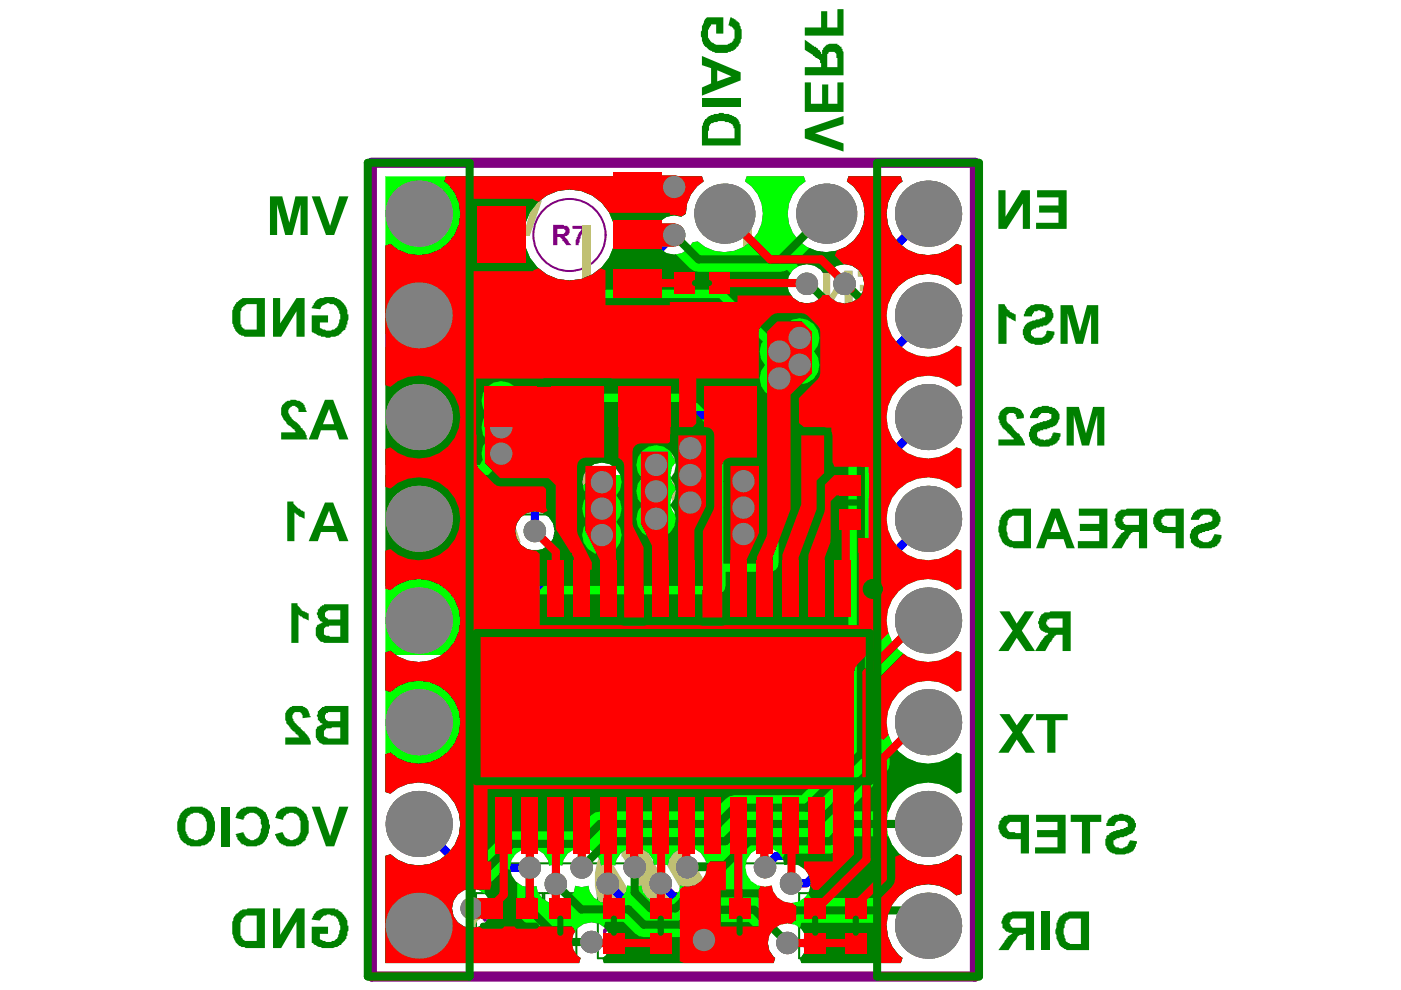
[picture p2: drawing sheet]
<svg xmlns="http://www.w3.org/2000/svg" width="297mm" height="210mm" viewBox="0 0 297 210" stroke-linecap="round" stroke-linejoin="round" font-family="sans-serif">
<g fill="none" stroke="#008000" stroke-width=".43">
<path d="M141.9 56.6h13.9v6.8h-13.9zM161.8 84.2h13.8v6.8h-13.8zM161.8 91.3h13.8v6.8h-13.8zM176.7 99.6h6.8v13.8h-6.8zM98.9 116.8h87.6v66.2h-87.6zM109.5 102.3h13.8v6.8h-13.8zM100.9 189.4h6.8v13.8h-6.8zM108.3 189.4h6.8v13.8h-6.8zM115.4 189.4h6.8v13.8h-6.8zM126.8 189.4h6.8v13.8h-6.8zM136.7 189.4h6.8v13.8h-6.8zM153.4 189.4h6.8v13.8h-6.8z"/>
<path d="M169.4 189.4h6.8v13.8h-6.8zM178 189.4h6.8v13.8h-6.8z"/>
</g>
<path d="M104 78.4h8.5M108.2 74.1v8.5M118.2 78.3h8.5M122.5 74v8.5M138.5 149.9h8.5M142.7 145.7v8.5" fill="none" stroke="#008000" stroke-width=".85"/>
<g fill="#008000">
<path d="M67 193.2h.2a5 5 0 0 1 3.4-.6h.5v.2h.6v.2l.9 .5v.2l.4 .4v.2h.2l.5 .9v1.1h.2v1l-.2 .3v.8h-.3v.7h-.2v.2l-.8 .8v.3h-.5v.2a7.4 7.4 0 0 1-4.3 .2l-.9-.4-.4-.5h-.2v-3.4h3.5v1.5h-1.8v1.1l1.3 .6h1.1l.2-.2a.68 .68 0 0 0 .9-.4h.2l.2-.5 .2-1a1.83 1.83 0 0 0 0-1.8v-.4h-.2a.68 .68 0 0 0-.4-.9v-.2h-.5v-.2h-.6a.76 .76 0 0 0-1.1 0 1.13 1.13 0 0 0-1.1 .9h-.2v.2l-1.7-.2z"/>
<path d="M57.9 192.6h1.5v5.6l3.5-5.6h1.7v8.4h-1.7v-5.6l-3.3 5.6h-1.7z"/>
<path d="M61.8 127.9h1.3v.4l.6 .7v.2h.2v.2l1.5 .7v1.5l-1-.5-1.1-.8v6h-1.5z"/>
<path d="M60.9 106.3h1.3v.5l1.1 1 1.3 .7v1.5l-1.1-.4-.4-.5h-.2v-.2h-.3v-.2h-.2v6h-1.5z"/>
<path d="M66.1 41.6h1.7l2.2 6.3 1.9-6.3h2l-3.1 8.2h-1.7z"/>
<path d="M57.2 41.6h2.6l1.5 5.6 1.3-5.6h2.6v8.2h-1.5v-6.4l-1.7 6.4h-1.5l-1.7-6.4v6.4h-1.6z"/>
<path d="M220.7 193.2h1.8v8.2h-1.8z"/>
<path d="M211.9 129.6h2.2l1.5 2.6 1.7-2.6h1.9l-2.6 4.1 2.9 4.3h-2l-1.9-2.8-1.8 2.8h-2.1l3-4.3z"/>
<path d="M219.9 40.3h6.2v8.2h-6.4v-1.3h4.7v-2.1h-4.1v-1.5h4.1v-1.8h-4.5z"/>
<path d="M211.7 40.3h1.5v5.6l3.4-5.6h1.8v8.2h-1.5v-5.4l-3.5 5.4h-1.7z"/>
<path d="M66.1 171h1.7l2.2 6.3 1.9-6.3h2l-3.1 8.4h-1.7z"/>
<path d="M58.8 172.1h.2v-.2h.2l.4-.4 .9-.3v-.2h.6a3.5 3.5 0 0 1 3.7 1.5 6.1 6.1 0 0 1 .4 4.6l-.4 .6v.5h-.2v.2l-.4 .2a3.9 3.9 0 0 1-3.9 .6h-.3v-.2h-.4v-.2l-.4-.2-.9-1.5v-.2l1.5-.5 .2 .2a1.7 1.7 0 0 0 1.1 1.3l.9 .3 1.1-.5 .2-.4a3.8 3.8 0 0 0 .4-2.4v-.8l-.2-.3v-.4l-.2-.4h-.2v-.2h-.2v-.3h-.5l-.2-.2h-.9l-.2 .2h-.4v.3l-.4 .2-.3 .4v.4l-1.7-.4z"/>
<path d="M50.3 172.3a1.98 1.98 0 0 1 1.8-1.1l.2-.2h.8a2.23 2.23 0 0 1 2 .5l.6 .2 .2 .4 .5 .2 .4 1.3 .2 .2v.9l.2 .2a6.1 6.1 0 0 1-1.3 3.7 4 4 0 0 1-3.4 .8l-.9-.4h-.4v-.2h-.2v-.2l-.7-.7v-.4h-.2v-.4l-.2-.2 1.7-.5 .5 1.1 .4 .2a1.3 1.3 0 0 0 1.9 0h.2v-.2h.3l.2-.4 .2-.7v-.6l.2-.2v-.7l-.2-.2v-1.1h-.2v-.2a1.84 1.84 0 0 0-3-.4h-.3l-.2 .8-1.7-.4z"/>
<path d="M46.9 171h1.7v8.4h-1.7z"/>
<path d="M60.7 150.8a2.08 2.08 0 0 1 2.2-1.1 3.5 3.5 0 0 1 2.1 .4v.2h.2l.2 .5 .3 1h.2v.3l-1.7 .2v-.7l-.3-.4h-.2v-.2h-1.3v.2h-.2l-.2 .4v.7l.2 .2v.4h.2v.2l1.1 1.1h.2v.2l.7 .7h.2v.2l.6 .6v.3h.2l.5 1v.7h.2h-5.6v-1.5h3l-.2-.5h-.2v-.2h-.2l-.3-.4h-.2v-.2h-.2l-.6-.7v-.2h-.3v-.2a2.46 2.46 0 0 1-.8-1.9v-.9z"/>
<path d="M59.8 85.8h.2v-.2l.5-.2v-.2l.4-.2h.7v-.2h.2a2.68 2.68 0 0 1 1.9 .4h.2v.2l.5 .2v.2h.2v.5l.2 .2 .2 .9h-1.7v-.3a.65 .65 0 0 0-.7-.8v-.2h-.6l-.4 .2v.2h-.3a1.33 1.33 0 0 0 .3 1.7v.2h.2v.2l.6 .7h.2v.2h.3l.4 .4 .6 .9h.3v.2l.4 .4 .4 .9v.7h.2v.2h-5.6v-1.5h3l-.2-.7h-.2l-.6-.6a1.23 1.23 0 0 1-.9-.9 3 3 0 0 1-.9-3.7z"/>
<path d="M66.5 64.3h.2a1.53 1.53 0 0 1 1.8-1.1l.4-.2h1.9l.9 .4a3.5 3.5 0 0 1 1.5 1.5l.5 .9v.8h.2v1.1l-.2 .5v.6h-.3v.7h-.2v.4a1.23 1.23 0 0 0-.8 .8h-.3l-.4 .5-.6 .2h-.9l-.2 .2-2-.2v-.2a1.05 1.05 0 0 1-1-.5l-.9-.4v-3.4h3.5v1.5h-1.8v1.1l1.3 .6h1.1l.2-.2a.68 .68 0 0 0 .9-.4h.2l.2-.5 .2-1.1a1.74 1.74 0 0 0 0-1.7l-.2-.8h-.2v-.3l-.4-.4h-.3v-.2h-.8l-.2-.2h-.5l-.8 .4-.7 .9-1.7-.2 .2-.7h.2z"/>
<path d="M57.9 63.2h1.5v5.4l3.5-5.4h1.7v8.2h-1.7v-5.4l-3.3 5.4h-1.7z"/>
<path d="M219.7 151.4h6.7v1.3h-2.6v6.9h-1.8v-6.9h-2.3z"/>
<path d="M211.9 151.4h2.2l1.5 2.4 1.7-2.4h1.9l-2.6 3.9 2.9 4.3h-2l-1.9-2.8-1.8 2.8h-2.1l3-4.3z"/>
<path d="M148.8 20.9h8.2v1.7h-8.2z"/>
<path d="M149.5 4.1l.4-.4h3.5v3.4h-1.6v-1.9h-1l-.3 .6h-.2v.5h-.2v1.7l.2 .4h.2v.2a2.63 2.63 0 0 0 2.4 .9h.2a1.99 1.99 0 0 0 1.8-.4h.2l.2-.5h.2v-.4h.2v-1.7a1.7 1.7 0 0 0-1.3-1.1l.5-1.7 1 .4v.2l.5 .2a.68 .68 0 0 1 .4 .9 4.1 4.1 0 0 1 .2 3.2v.5h-.2l-.2 .6-.4 .2v.2l-.5 .5a6.1 6.1 0 0 1-4.5 .4l-.9-.4-.6-.7h-.2v-.2h-.2l-.5-1.1v-.6l-.2-.2 .2-2.4h.2z"/>
<path d="M170.6 27.4l8.2-2.8v1.7l-6 2 6 2.1v1.7l-8.2-2.8z"/>
<path d="M170.6 17.5h1.3v4.5h2.4v-4.1h1.3v4.1h1.9v-4.5h1.3v6.2h-8.2z"/>
<path d="M170.6 5.8h3.5v-3.4h1.3v3.4h2.1v-3.9h1.3v5.7h-8.2z"/>
<path d="M252.9 108.9l.5-.4a2.5 2.5 0 0 1 1.9-.7h1.7l.3 .3h.4l.2 .4 .4 .2v.2a1.99 1.99 0 0 1 .5 1.7h-.3l-.2 .9h-.2v.2h-.2l-.4 .5-1.1 .2v.2h-.9v.2h-.6v.2a.74 .74 0 0 0-.9 .4 .74 .74 0 0 0 .2 .9v.2h.2a1.74 1.74 0 0 0 2.9-.6l.2-.7 1.5 .2v.7l-.2 .2v.4l-.3 .5-.4 .2v.2a5.6 5.6 0 0 1-3.9 .7v-.3a1.78 1.78 0 0 1-1.7-1.3v-.4l-.2-.2v-.9l.2-.2 .2-.8h.2l.2-.5h.5v-.2l.8-.2 .3-.2 1.5-.2v-.3h.6v-.2h.2v-.8h-.2v-.2l-.4-.3h-1.3l-.4 .3v.2h-.3l-.2 .6h-1.7v-.4z"/>
<path d="M228.7 107.8h6.1v8.5h-6.3v-1.6h4.6v-2.1h-4.1v-1.5h4.1v-1.7h-4.4z"/>
<path d="M235 173.6h.2v-.2h.2l.9-.6h.9l.2-.3h.6l.5 .3h.6l.9 .6h.2v.2h.2l.2 .5v.4h.2v.8l-.6 1.3-1.3 .7h-.4l-.3 .2h-.8v.2h-.7v.2l-.6 .3v.8l.2 .4h.2v.3h.7a.76 .76 0 0 0 1 0l.9-.5 .4-1 1.6 .2-.3 1-.4 .9-.4 .2a4.7 4.7 0 0 1-3.9 .5 2.58 2.58 0 0 1-1.7-3.1l.2-.2v-.4l.6-.4v-.3l.9-.4h.4l.2-.2 1.5-.2v-.2h.5v-.3h.4v-.8h-.2v-.2l-.4-.2h-1.6v.2l-.4 .2-.2 .6h-1.7v-.6h.2z"/>
<path d="M227 172.8h6.5v1.5h-2.4v6.7h-1.7v-6.7h-2.4z"/>
<path d="M219.7 172.8h6.2v8.2h-6.4v-1.3h4.7v-2.2h-4.3v-1.5h4.3v-1.7h-4.5z"/>
<path d="M226.1 86.3h2.6l1.6 5.6 1.5-5.6h2.3v8.2h-1.5v-6.5l-1.7 6.5h-1.5l-1.7-6.5v6.5h-1.6z"/>
<path d="M219 86.9h.2v-.2l.9-.4h.6l.3-.2h1.3l.2 .2h.6v.2a1.48 1.48 0 0 1 1.3 1.1l.2 .2a2.51 2.51 0 0 1-.6 2.1v.3l-.9 .4-1.1 .2v.2h-.8v.2h-.7v.2h-.2a.76 .76 0 0 0-.2 1.3v.3h.4v.2h.7l.2 .2 .4-.2h.7v-.2l.4-.3 .2-.8h.2v-.2l1.6 .2v.6l-.3 .2a.68 .68 0 0 1-.4 .9v.2l-.4 .2a4.4 4.4 0 0 1-3.9 .5h-.2l-.9-.7-.4-.8a1.83 1.83 0 0 1 0-1.8l.2-.6 .4-.2v-.2l.9-.5 1.1-.2 .2-.2h.6l.2-.2h.5v-.2l.4-.3v-.8h-.4v-.2h-1.8v.2l-.4 .2-.2 .6h-1.7v-.4z"/>
<path d="M212.1 87.1l.4-.2v-.2a3.7 3.7 0 0 1 4.1 .4v.3a1.23 1.23 0 0 1 .5 1.2l-1.5 .3-.3-1.1h-.2a1.41 1.41 0 0 0-1.5 0v.2h-.2v1.3l.2 .4h.2v.2h.3l.6 .7v.2h.2l.2 .4 1.1 .9 .4 .9h.3l.2 .8 .2 .2v.5h-5.6v-1.3h3.2v-.2l-.4-.3v-.2l-.7-.6h-.2l-.2-.5-.4-.4h-.2v-.2h-.3l-.2-.6h-.2v-.5h-.2l-.2-1.5 .2-.2z"/>
<path d="M224.9 64.7h2.5l1.6 5.6 1.5-5.6h2.3v8.2h-1.5v-6.5l-1.7 6.5h-1.5l-1.7-6.5v6.5h-1.5z"/>
<path d="M217.5 65.6l.4-.2v-.3h.3a.68 .68 0 0 1 .8-.4l.5-.2h1.7l.2 .2 1.1 .2 .2 .5h.2l.2 .6a1.67 1.67 0 0 1-.2 1.9v.3h-.2l-.2 .4h-.2v.2l-.5 .2h-.6v.2h-.7l-.2 .3h-.6v.2h-.5l-.2 .2a.76 .76 0 0 0-.2 1.3 1.61 1.61 0 0 0 1.7 .4l.9-.2 .6-1.3 1.6 .2v.2a2.6 2.6 0 0 1-2.4 2.4l-.2 .2h-1.5l-.3-.2h-.6l-.9-.6h-.2l-.4-.9a2.26 2.26 0 0 1 0-1.9v-.3h.2l.2-.4a2.47 2.47 0 0 1 2-.9l.2-.2h.6l.2-.2h.5v-.2h.4l.2-.2v-.9l-.9-.2a.54 .54 0 0 0-.8 0h-.7l-.2 .6h-.2v.5h-1.7v-.5l.2-.2v-.4h.2z"/>
<path d="M211.7 64.5h1.3l.4 .9 .4 .4h.3l.2 .4 1 .4v1.6l-1.7-.9-.2-.4v6h-1.7z"/>
<path d="M51.2 195l.6-.7h.3v-.2h2.3v5.4h-2.6v-.2h-.2l-.2-.4h-.2v-.5h-.2v-2.8l.2-.2zM49.9 193.9a5.8 5.8 0 0 0-.4 4.5 2.66 2.66 0 0 0 1 2l.7 .4h.6l.3 .2h4.1v-8.4h-3.7l-.2 .2h-.9l-1.1 .9h-.2v.2z"/>
<path d="M68.9 129.8h.2v-.2l.5-.2h2.5v1.9h-2.5v-.2h-.3a1.23 1.23 0 0 1-.4-1.3zM68.7 133.3a.82 .82 0 0 1 1.1-.4v-.3h2.3v2.4h-2.1l-.2-.2h-.7l-.4-.2zM67.4 129.2v.6h-.2l.2 1.1 .2 .4h.2v.3l.7 .4-.9 .4a1.16 1.16 0 0 0-.6 1.5v.9l.2 .4h.2v.2a2.47 2.47 0 0 0 1.9 .9h4.6v-8.2h-5.2v.2h-.4v.2h-.3l-.2 .5z"/>
<path d="M69.8 108.3l1 3.2h-2.3zM68.9 106.5l-3.5 8.2h2l.6-1.9h3.3l.6 1.9h2l-3.3-8.2z"/>
<path d="M225.9 195.4l.9-.6h2.4v5.3h-2.4v-.2h-.4v-.2l-.5-.2v-.4a2.77 2.77 0 0 1-.2-2.6v-.7h.2zM224.6 194.3l-.4 .9v.4h-.2v1.1l-.2 .4 .2 2 .4 .8a1.23 1.23 0 0 0 .9 .9v.2h.2a2.47 2.47 0 0 0 2.2 .4h3.2v-8.2h-4.3l-.2 .3-.9 .2-.4 .4h-.2v.2z"/>
<path d="M214.3 195l.4-.2h2.8v1.9h-2.4a.65 .65 0 0 1-.8-.6l-.2-.3zM212.8 194.3l-.5 1.1v.4h.2v.9l.5 .2v.2a.68 .68 0 0 0 .8 .5v.2h.7l.2 .2-.6 .2v.2l-.5 .2v.3h-.2v.2l-1.7 2.3h2.1l1.1-1.7 .7-.6 .2-.7 .4-.2h.7l.2-.2h.4v3.4h1.7v-8.2h-4.5l-.4 .3h-.7v.2h-.2z"/>
<path d="M222 131.3h.5v-.2h2.8v2h-1.7a1.16 1.16 0 0 1-1.6-.7h-.2v-.6h.2zM220.7 130.3l-.4 .8v.5a.54 .54 0 0 0 0 .8v.7l.2 .4h.2v.2l1.8 .7-.7 .2v.2l-.4 .2v.2h-.2v.2l-.5 .5v.2h-.2l-1 1.9h2.1l1.7-2.8a1.16 1.16 0 0 1 1.6-.6h.4v3.4h1.7v-8.4h-4.3l-.2 .2h-1.1v.3z"/>
<path d="M39.5 173.4h.2v-.2l.5-.2 .2-.5h.4l.2-.2h1.1l.2 .2h.5v.3h.2l.6 .8a5.5 5.5 0 0 1-.2 3.7l-.4 .2v.2l-.9 .2-.2 .3h-.6l-.3-.3h-.4l-.6-.4v-.2h-.3v-.4h-.2v-.5l-.2-.2v-1.7l.2-.4zM38.2 172.5v.3a5.1 5.1 0 0 0 0 4.9v.2l.7 .7 .6 .4a4.5 4.5 0 0 0 2.8 .4l1.5-.4 .7-.6h.2v-.2a5.5 5.5 0 0 0 .4-5.2l-.4-.9h-.2v-.2h-.2l-.5-.4-.8-.3v-.2h-1.5a2.68 2.68 0 0 0-2 .5h-.2z"/>
<path d="M69.1 151.2h.5v-.2h2.5v1.9h-2.5l-.5-.2-.2-.4v-.7zM68.7 154.9h.2l.2-.5h1.1l.2-.2h1.7v2.4h-2.5l-.9-.4zM67.4 150.8v.6l-.2 .2 .2 .5v.6h.2v.2h.2v.2l.7 .5-.9 .4a1.16 1.16 0 0 0-.6 1.5v.9l.4 .6a1.74 1.74 0 0 0 1.7 .9h4.8v-8.2h-5l-.2 .2h-.4l-.3 .4h-.2l-.2 .5z"/>
<path d="M69.8 86.7l1 3.2h-2.3zM68.9 84.8l-3.5 8.4h2l.6-2h3.3l.6 2h2l-3.3-8.4z"/>
<path d="M51.2 65.4l1.1-.9h2.1v5.4h-2.6v-.2h-.2a.68 .68 0 0 1-.4-.9h-.2v-2.8l.2-.2zM50.1 64.1v.2l-.6 .8a9.8 9.8 0 0 0 0 4.1l.2 .3a2.42 2.42 0 0 0 1.9 1.7l.2 .2h4.4v-8.2h-4.8l-1.1 .9z"/>
<path d="M150.5 26.3h.3v-.2h.4l.2-.2h.7l.2-.2h1.3l.4 .2a1.69 1.69 0 0 1 1.5 .8v.5h.2v2.1h-5.6v-1.5l.2-.2v-.9zM149.5 25.2l-.5 .9v.4l-.2 .2v4.1h8.2v-4.5h-.2a2.25 2.25 0 0 0-2.1-1.9v-.2h-1.1l-.2-.3h-.9l-.2 .3h-.9l-.2 .2h-.4l-1.1 .8z"/>
<path d="M152.1 14.9l3 1.3-3 1.1zM148.8 11.9v1.9l2 .7v3.2l-2 .9v1.7l8.2-3.3v-1.7z"/>
<path d="M175.4 11.4h.2l.2-.4a1.16 1.16 0 0 1 1.5 .7v.6h.2v1.9h-2.1zM170.6 8.4v2.2l1.8 1.1v.2h.2l.4 .4 .7 .2v.2h.2v.7h.2v.8h-3.5v1.8h8.2v-5l-.2-.2v-.4h-.2v-.5l-.4-.2a1.61 1.61 0 0 0-1.7-.4l-1.1 .2v.2h-.2l-.3 .4h-.2v.5h-.2v.8h-.2v-.4h-.2v-.2l-.5-.2v-.2l-.4-.3v-.2h-.4v-.2h-.2z"/>
<path d="M246.2 110h.3l.2-.4h.2v-.2h2.4v2.3h-1.8l-.2-.2-.8-.2v-.4h-.3zM244.7 109.1v.5l-.2 .2v1.3l.2 .2a1.74 1.74 0 0 0 .9 1.3l.9 .4h2.8v3.3h1.7v-8.5h-3.9l-.6 .3a1.47 1.47 0 0 0-1.6 1z"/>
<path d="M238.2 109.6l.5-.2h2.8v1.9h-2.8l-.5-.2v-.5h-.2v-.6h.2zM236.9 108.5v.2a.82 .82 0 0 0-.4 1.1 .54 .54 0 0 0 0 .8v.7l.2 .4 .9 .5v.2h.6l.3 .2-.9 .6v.2h-.2v.3l-.5 .4v.2h-.2l-1 2h2.1l1.1-2h.2l.7-1.3 .4-.2h1.3v3.5h1.7v-8.5h-4.3l-.2 .3h-1.1v.2z"/>
<path d="M223.8 109.8l1.1 3h-2.2zM222.9 107.8l-3.2 8.5h1.7l.6-2h3.5l.6 2h1.8l-3.3-8.5z"/>
<path d="M213.8 110l.9-.6h2.4v5.3h-2.2a1.5 1.5 0 0 1-1.3-1.5 2.7 2.7 0 0 1 0-2.1v-.7zM212.3 109.4l-.2 .8h-.2v.9a2.7 2.7 0 0 0 0 2.1v.5l.4 .6a1.99 1.99 0 0 0 1.5 1.5l.3 .2h.6l.2 .3h3.7v-8.5h-3.9l-.4 .3a1.98 1.98 0 0 0-1.8 1z"/>
<path d="M213.6 174.7l.5-.2v-.2h2.3v2.3h-1.1l-.2-.2a1.16 1.16 0 0 1-1.5-.6 .54 .54 0 0 1 0-.9zM212.3 173.4v.4l-.4 .3v.6l-.2 .2v.9l.4 .8a1.7 1.7 0 0 0 1.3 1.1l.2 .2h2.8v3.1h1.8v-8.2h-4.6v.2h-.2a.68 .68 0 0 0-.9 .4z"/>
</g>
<g fill="none" stroke="#800080" stroke-width=".85">
<path d="M102.3 69h11.9v18.7h-11.9zM116.5 69h11.9v18.6h-11.9zM130.8 69.2h11.9v18.7h-11.9zM148.9 69.2h11.9v18.7h-11.9zM101.1 130.8h83.3v38.2h-83.3z"/>
<circle cx="176.7" cy="138.5" r="4.2"/>
</g>
<g fill="#800080">
<path d="M109.7 196.3h.5v-.2h.4v-.3l.2 .9h-.2a.82 .82 0 0 0-.4 1.1h.2v.2l.4 .2h1.7v-.2h.2a.76 .76 0 0 0-.2-1.3h-.4l.2-.9 1.3 .7v.4h.2v.9h-.2v.4h-.2v.2h-.2v.2h-.5v.3h-2.3v-.3l-.7-.2v-.4h-.2v-1.3z"/>
<path d="M109.5 193.2h.9v.3l.4 .2 .9 .2v.2h.8v.2h1.3v.7h-1.3l-.2-.2h-.6v-.3l-.9-.2-.4-.4v1.5h-.9z"/>
<path d="M102.4 196.5h.4v-.2h.4v-.2l.3 .8h-.3a.82 .82 0 0 0-.4 1.1h.2v.2l.5 .2h1.7v-.2h.2a.76 .76 0 0 0-.2-1.3h-.4l.2-.8h.2v.2l.9 .2v.2h.2v.4h.2v.9h-.2v.4l-.5 .2v.3h-.4v.2h-2.4v-.2l-.6-.3v-.4h-.2v-1.3z"/>
<path d="M106.3 78.7l.8-.2v-.2l.2 .9h-.2a.82 .82 0 0 0-.4 1h.2v.3l.4 .2h1.8v-.2h.2a.76 .76 0 0 0-.2-1.3h-.5l.3-.9h.2v.2l.8 .2v.2h.3v.5h.2v.8h-.2v.5h-.3l-.2 .4h-.4v.2h-2.4v-.2l-.6-.2v-.4h-.2v-1.3z"/>
<path d="M120.5 78.5h.5v-.2h.4v-.2l.2 .8h-.2a.82 .82 0 0 0-.4 1.1h.2v.2l.4 .3h1.7v-.3h.2a.76 .76 0 0 0-.2-1.3h-.4l.2-.8h.2v.2l.9 .2v.2h.2v.5h.2v.8h-.2v.5l-.4 .2v.2h-.5v.2h-2.3v-.2l-.7-.2v-.5h-.2v-1.3z"/>
<path d="M120.3 75.9l.4-.2a1.74 1.74 0 0 1 1.8 0v.2l.8 .5 .2 .4h.3v-1.3h.8v2.4h-.4v-.3h-.7l-.2-.4-.8-.4-.2-.4-.5-.3h-.6v.3h-.2v.4l.2 .2h.4v.6h-.9v-.2l-.4-.2z"/>
<path d="M137.6 194.1h4.3v.7h-3v.2h.2v.2l.4 .4h-.8l-.2-.4a.68 .68 0 0 0-.9-.4z"/>
<path d="M142.8 148.4h.2l.2-.4h.2a1.35 1.35 0 0 1 1.7 .2v.2h.3v1.1l.2 .2v2.4h-.9v-3.3h-.2v-.2h-.9v.2h-.2v3.3h-.6z"/>
<path d="M140.4 147.7h.6v3.3v-.2l.9-.5v.9h-.4v.2l-.5 .2v.5h-.6z"/>
<path d="M149.9 58h1.7v.9h-1.3v.6h.2v-.2h.5l.4 .2v.2h.2v.3a1.74 1.74 0 0 1 0 1.7l-.2 .4h-.4v.2h-.7v-.2h-.4v-.2h-.2v-.4h-.2v-.5h.6v.3h.2l.2 .4h.3l.2-.4h.2v-.9l-.4-.2v-.2h-.3v.2h-.4v.2l-.6-.2z"/>
<path d="M162.4 42.9h.5v-.2h.6l.4 .2 .3 .5v-.5l.8-.2 .2-.2v.2h.7l.2 .4 .4 .3v.6l-.2 .4-.4 .2v.3h-.7v-.7h.5v-.2h.2v-.4h-.2v-.2h-1.1v.2h-.2v.4h.2h-.7l-.2-.4h-.2v-.2h-.4v.2h-.2v.4l.2 .2h.4l-.2 .7-.9-.3a1.83 1.83 0 0 1 0-1.7z"/>
<path d="M179.3 195.2h4.5v.9h-3.2v.2h.2l.4 .8h-.8l-.3-.6h-.2v-.2l-.6-.5z"/>
<path d="M179.5 191.7l.4-.2v-.2l.9-.2 .2 .2h.4l.3 .4h.2l.4 .5v.2h.2v.2l.4 .2v-1.7h.9v3h-.4v-.2l-.9-.2v-.2l-.4-.3v-.2h-.2v-.2h-.2l-.3-.4h-.2a.55 .55 0 0 0-.5-.5 .55 .55 0 0 0-.6 .5h-.2l.2 .6h.5v.2h.2l-.2 .7-.9-.2-.2-.5a1.4 1.4 0 0 1 0-1.5z"/>
<path d="M89.4 119.1h.2v-.3h1.3v.3h.3l.2 .4v1.3h-.2l-.3 .6h-.2v.2h-.2v.3h-.2l-.2 .4h1.3v.6h-2.4h.2v-.6h.2v-.4h.2v-.3l.5-.2 .2-.6 .4-.2v-1.1h-.6v.2h-.2v.4h-.7v-.6z"/>
<path d="M114.3 103.7l.4-.2v-.2h.4v-.2h.9l.2-.2 .2 .2h1.1v.2l.6 .2v.5h.3v1.3h-.3v.4h-.4v.2h-.4v.2l-.2-.8 .6-.3v-.8h-.2v-.2l-.4-.3h-1.8v.3h-.2a.76 .76 0 0 0 .2 1.3h.5l-.2 .8-1.3-.6v-.5h-.3v-.8h.3z"/>
<path d="M114.3 107a.82 .82 0 0 1 1-.5v.7h-.4v.2h-.2l.2 .7h1.1v-.3h.2v-.4h-.2h.6l.3 .4h.8v-.6h-.4v-.7h.4l.4 .3v.2h.3v1.1h-.3l-.2 .4-.4 .2-.9-.2-.2-.4-.2 .4h-.2v.2h-1.3v-.2h-.2l-.2-.4a.54 .54 0 0 1 0-.9z"/>
<path d="M178.2 106.8h.4v-.3h.5v-.2l.2 .9h-.2a.82 .82 0 0 0-.5 1.1h.2v.2l.5 .2h1.7v-.2h.2a.76 .76 0 0 0-.2-1.3h-.4l.2-.9 1.3 .7v.4h.2v.9h-.2v.4h-.2v.2h-.2v.2h-.5v.3h-2.4v-.3l-.6-.2v-.4h-.2v-1.3z"/>
<path d="M178 103.7h.8v1.3l.7 .3-.2-.9h.2v-.2l.4-.2v-.3h.7v-.2h.4v.2h.7v.3l.4 .2v.2a.54 .54 0 0 1 0 .9l-.2 .4h-.2v.2h-.7v-.6h.4v-.3h.3v-.4h-.3v-.2h-1.3v.2h-.2v.4l.5 .3-.3 .6-2.1-.4z"/>
<path d="M197.6 119.7l.7-.2 .2-.7h.6v4.1h-.6v-3l-.4 .4h-.2v.3h-.3z"/>
<path d="M152.9 76.1h.2v-.2a1.41 1.41 0 0 1 1.6 0v.2h.2v-.2l.6-.2v-.2h.7v.2a.65 .65 0 0 1 .8 .7h.2v.6l-.2 .4h-.2v.2l-.4 .3h-.5v-.7h.3l.4-.4-.2-.4h-.5l-.2-.3v.3h-.4v.2h-.2v.4h.2h-.6l-.3-.4a.54 .54 0 0 0-.8 0v.4h.2v.2h.4l-.2 .7-.4-.3a1.16 1.16 0 0 1-.7-1.5z"/>
<path d="M135 75.9l.4-.2v-.2h.5l.2-.2 .2 .2h.6v.2h.5l.2 .4 .4 .3v.2h.5v.2v-1.5h.8v2.3h-.8v-.2l-.7-.2v-.2h-.2l-.2-.4-.7-.2v-.3h-1.1v.7l.7 .2v.6l-1.1-.2-.2-.4z"/>
<path d="M170.4 194.8h4.6v.8h-3.3v.2h.2l.5 .9h-.9l-.2-.6h-.2l-.2-.5-.5-.2z"/>
<path d="M170.4 191.5h4.6v.7h-3.3v.2h.2v.4h.2l.3 .4h-.9l-.2-.6h-.2l-.2-.4h-.5z"/>
<path d="M166.1 93.2h.4v-.2h1.3l.5 .2 .2 .8h.2l-.9 .3-.2-.7h-.9v.2h-.2l-.2 .5v1.7h.2v.2a.77 .77 0 0 0 1.3-.2v-.5l.9 .3v.2h-.2l-.2 .8h-.3v.3h-.4v.2h-.9v-.2h-.4v-.3l-.4-.2v-.4h-.2v-2.4h.2z"/>
<path d="M169.1 94l.5-.2 .6-.6v-.2h.7v4.1h-.9v-3.1v.3h-.2v.2l-.5 .2h-.2z"/>
<path d="M121.4 47.9h2.8v.6h-.2l-.2 .7h-.3v.4h-.2l-.2 .4-.4 2h-.7v-1.1l.3-.2v-.4h.2l.2-.9 .6-.9h-1.9z"/>
<path d="M165.9 85.6h.4v-.2h1.3l.4 .2 .3 .9h.2l-.9 .2-.2-.6h-.9v.2h-.2l-.2 .4v1.7h.2v.2a.77 .77 0 0 0 1.3-.2v-.4l.9 .2v.2h-.2l-.3 .9h-.2v.2h-.4v.2h-.9v-.2h-.4l-.2-.4h-.2v-.5h-.2v-2.3h.2z"/>
<path d="M102.2 193.9h.2v-.2l.4-.2h.4v.6l-.4 .2v.5l.4 .2h.7v-.2h-.2v-.9l.4-.2v-.2h1.7v.2l.5 .2v.2h.2v.7h-.2v.4h-.2v.2h-.5v.2h-2.6v-.2h-.4v-.2h-.2l-.2-.4zM104.3 194.1v.7h.2v.2h.9l.2-.5h.2l-.2-.4z"/>
<path d="M106.7 76.6v.6h.9v-.6l-.3-.2h-.4v.2zM108.2 76.8h.2v.4h1.1l.2-.4a.68 .68 0 0 0-.6-.5 .68 .68 0 0 0-.7 .5zM106.3 75.9h.4v-.2h.6v.2h.5l.2 .5a1.16 1.16 0 0 1 1.5-.7h.2l.2 .4h.3v.3h.2v.6l-.2 .2v.4h-.5v.3h-1.3l-.4-.3v-.2h-.2a.77 .77 0 0 1-1.3 .2h-.2a1.74 1.74 0 0 1 0-1.7z"/>
<path d="M128.5 197.6v1h1.1v-1.3h-.9v.3zM127.9 197.1a.68 .68 0 0 1 .8-.4v-.2h.7v.2h.4l.4 .9 .3-.5h.2v-.2h.4v-.2l1.1-.4v.8l-1.1 .5v.2l-.9 .4v.4h2v.7h-4.3z"/>
<path d="M127.9 194.3l.4-.2v-.2h.4l.2-.2v.8h-.4v.5l.2 .2h.5v.2h.4v-.2h-.2v-.9h.2l.2-.4a1.84 1.84 0 0 1 1.7 0l.5 .2 .2 .4v.7h-.2l-.2 .4a4 4 0 0 1-3.7 0l-.2-.4zM130 194.5v.7h1.3l.2-.4a1.23 1.23 0 0 0-1.3-.5v.2z"/>
<path d="M138.5 197.1v1.3h1v-1.1h-.2v-.2zM137.8 196.7h.2v-.2h.5a.54 .54 0 0 1 .8 0h.4l.3 .8 .2-.4h.4l.2-.4 1.1-.4v.8l-1.1 .4v.3h-.2v.2l-.4 .2v.4h1.7v.7h-4.3v-1.8h.2z"/>
<path d="M146.9 58.7v1h1.3v-.8h-.2v-.2zM146.2 58h1.8a.76 .76 0 0 1 .8 .9h.2v.6h-.2v.5l-.8 .4h.2l.2 .4h.2v.5h.2l.5 .8h-.9l-.4-.8h-.3v-.5l-.4-.2v-.2h-.4v1.7h-.7z"/>
<path d="M155.3 197.3v1.1h1.1v-1.3h-.9v.2zM154.7 196.9a.68 .68 0 0 1 .8-.4v-.2h.7v.2h.4l.4 .8 .2-.4h.3v-.2h.4v-.2l1.1-.4v.8l-1.1 .4v.3l-.9 .4v.4h2v.7h-4.3z"/>
<path d="M155.3 194.5v.5a1.41 1.41 0 0 0 1.5 0v-.5a1.41 1.41 0 0 0-1.5 0zM154.7 194.3h.2v-.2l.4-.2v-.2h.6a1.41 1.41 0 0 1 1.6 0h.6l.4 .2v.2h.3v.4h.2v.7h-.2l-.3 .4-.4 .2h-.2v-.6l.4-.2-.2-.7h-1.1l.5 .2v.7h-.3v.2l-.4 .2v.2h-1.5v-.2h-.4l-.2-.4z"/>
<path d="M162.9 46.4v.8h1.3v-.8h-.3v-.2h-.8v.2zM162.2 45.9h.2a1.07 1.07 0 0 1 1.8-.4h.2a1.6 1.6 0 0 1 .4 1.7h1.7v.7h-4.3z"/>
<path d="M180.1 199.1v1.5h1.1a1.6 1.6 0 0 0-.4-1.7h-.4v.2zM179.5 198.4h.2v-.2a1.84 1.84 0 0 1 1.7 0l.5 .9 .2-.5h.2l1.5-1v1l-1.1 .7v.2h-.4l-.2 .4h-.2v.7h1.9v.8h-4.5v-2.1l.2-.2z"/>
<path d="M86.8 119.5v1.3h.9v-.2h.2v-.9h-.2v-.2zM86.2 118.8h1.7a1.4 1.4 0 0 1 .9 1.3 1.4 1.4 0 0 1-.9 1.3h-1.1v1.5h-.6z"/>
<path d="M195 119.5v1.3h.9v-.2h.2v-.9h-.2v-.2zM194.4 118.8h1.7a1.4 1.4 0 0 1 .9 1.3 1.4 1.4 0 0 1-.9 1.3h-1.1v1.5h-.6z"/>
<path d="M117.1 197.1v1.1h1v-1.3h-.8v.2zM116.4 196.7a.68 .68 0 0 1 .9-.4v-.2h.6v.2h.5l.4 .8 .2-.4h.2v-.2h.5v-.2l1-.5v.9l-1 .4v.2l-.9 .5v.4h1.9v.7h-4.3z"/>
<path d="M117.1 194.1v.7l.4 .2 .4-.2v-.7zM118.8 194.1l-.2 .4 .4 .3v.2h.7l.4-.2v-.5h-.2v-.2l-.5-.2h-.2v.2zM116.4 193.9l.5-.2v-.2h1v.2l.5 .2 .2-.4 1.1-.3v.3l.8 .2v.4h.2v.7l-.2 .4-.4 .2a1.41 1.41 0 0 1-1.5 0l-.2-.4-.3 .4h-.6v.2l-.2-.2a.82 .82 0 0 1-.9-1.1z"/>
<path d="M153.6 79.4v1.1h1.1v-1.3h-.9v.2zM152.9 78.9a.68 .68 0 0 1 .9-.4v-.2h.6v.2h.5l.4 .9 .2-.5h.2v-.2h.5v-.2l1-.4v.8l-1 .5v.2l-.9 .4v.5h1.9v.6h-4.3z"/>
<path d="M135.6 79.2v1h1.1v-1.3h-.8v.3zM135 78.7a.68 .68 0 0 1 .9-.4v-.2h.6v.2h.4l.5 .9v-.3h.2l.2-.4h.4v-.2l1.1-.4v.8l-1.1 .5v.2l-.8 .4v.4h1.9v.7h-4.3z"/>
<path d="M171.3 198.6v1.5h1.1a1.6 1.6 0 0 0-.5-1.7h-.4v.2zM170.6 198h.3v-.2a1.84 1.84 0 0 1 1.7 0l.4 .8 .2-.4h.2l1.6-1.1v1.1l-1.1 .7v.2h-.5l-.2 .4h-.2v.6h2v.9h-4.6v-2.1l.2-.3z"/>
<path d="M118.1 48.5v1.1a1.61 1.61 0 0 0 1.8-.4v-.5h-.2v-.2zM117.3 47.7h2.1l.3 .2h.6v.2h.2a1.83 1.83 0 0 1 0 1.7l-.8 .5h.2v.2l.4 .2 .2 .6 .7 .7h-1.1l-.7-.9h-.2v-.4l-.4-.2v-.2h-.7v1.7h-.8z"/>
<path d="M170.2 86.7l-.9 1.3h.9zM170.2 85.4h.7v2.6h.4v.9h-.4v.6h-.7v-.6h-1.5v-.9z"/>
</g>
<path d="M78.8 34.5h127.9v172.6h-127.9z" fill="none" stroke="#800080" stroke-width="2.2"/>
<circle cx="120.7" cy="49.8" r="7.6" fill="none" stroke="#800080" stroke-width=".43"/>
<g fill="#c0c073">
<path d="M123.5 47.7h1.8v70.9h-1.8z" fill-rule="evenodd"/>
<path d="M157.6 47.5h1.8v70.9h-1.8z" fill-rule="evenodd"/>
</g>
<g fill="#c0c073">
<path d="M173.9 128.3h1.7l1.5 2.8 1.3-2.8h2l-2.4 3.9 2.4 3.9h-1.8l-1.5-2.8-1.5 2.8h-1.9l2.6-3.9z"/>
<path d="M181.7 106.8l1.2-.5a2.41 2.41 0 0 1 2.4 .2 1.64 1.64 0 0 1 1.1 1.6l.2 .2-.2 .4a.68 .68 0 0 1-.4 .9l-.2 .4-1.6 .6a2.49 2.49 0 0 0-1.7 .9v.2a.86 .86 0 0 0 1.1 1.1v.2l.4-.2h.7v-.2l.4-.2v-.9h1.5v.9l-.4 .8-.4 .2v.3h-.5a3.3 3.3 0 0 1-2.4 .4v-.2h-.6l-.9-.5v-.2h-.2v-.4h-.2v-.9a1.74 1.74 0 0 1 .9-1.7 1.05 1.05 0 0 1 1-.4l.3-.2a2.49 2.49 0 0 0 1.7-.9v-.9l-.4-.2v-.2h-.5a1.09 1.09 0 0 0-1.5 .9v.2h-1.5v-.7l.7-.8z"/>
<path d="M181.9 57.4h4.7v7.5h-4.7v-1.1h3.2v-2.1h-2.8v-1.3h2.8v-1.7h-3.2z"/>
<path d="M174.5 57.4h1.5v5.1l3.1-5.1h1.7v7.5h-1.7v-4.9l-3.1 4.9h-1.5z"/>
<path d="M180.8 149.9h5.8v1.3h-2.1v6.5h-1.6v-6.5h-2.1z"/>
<path d="M174.1 149.9h1.7l1.5 2.8 1.3-2.8h1.8l-2.2 3.9 2.4 3.9h-2l-1.3-2.8-1.5 2.8h-1.9l2.4-3.9z"/>
<path d="M114.7 194.1l1.3-.6h.9v-.3l1.9 .5v.2h.2v.2h.2v.2l.5 .2 .2 .9h.2v3.2a2.48 2.48 0 0 1-.9 1.8v.2l-.8 .4h-.5l-.2 .2h-1.5l-.2-.2h-.7v-.2a.68 .68 0 0 1-.8-.4l-.5-.3v-3h3.1v1.1h-1.3v1.5l.2 .2h.6a1.37 1.37 0 0 0 1.8-.8l.2-.2v-3.3l-.2-.4h-.3a1.16 1.16 0 0 0-1.5-.7h-.2v.3h-.4l-.2 .4v.6h-1.5v-.8h.2v-.5h.2z"/>
<path d="M106.7 193.5h1.5v5.1l3-5.1h1.5v7.5h-1.5v-5.2l-3 5.2h-1.5z"/>
<path d="M99.4 128.8l3 .2v1.3h-1.5v6.2h-1.5z"/>
<path d="M99.4 107.2l3 .2v1.1h-1.5v6.5h-1.5z"/>
<path d="M108 42.5h1.7l1.8 6v-.4l1.7-5.6h1.7l-2.6 7.5h-1.7z"/>
<path d="M99.4 42.5h1.9l1.9 5.6 2-5.6h2.1v7.5h-1.5v-5.1h-.2l-1.7 5.1h-1.1l-1.9-5.1v5.1h-1.5z"/>
<path d="M178 193.9h1.5v7.5h-1.5z"/>
<path d="M178.6 71.6h2.2l1.9 5.6 2-5.6h1.9v7.6h-1.5v-5.2l-1.9 5.2h-1.1l-1.7-5.2v5.2h-1.8z"/>
<path d="M172.4 72.3h.2l.2-.5 .9-.2h.8v-.2h.2l.3 .2h.8l.9 .4 .2 .5a1.83 1.83 0 0 1 0 2.3l-.2 .5-.9 .4h-.4v.2h-.7v.2h-.6v.3h-.2l-.5 .4v.2h-.2l.2 .9h.3v.2h.6v.2h.4l.3-.2 .8-.2 .2-.9h1.5v.6h-.2l-.2 .9-.8 .4a4.2 4.2 0 0 1-2.6 .5l-.9-.5a1.84 1.84 0 0 1-.7-2.8v-.2h.3v-.2h.2l.4-.4 1.7-.7h.5v-.2h.2l.2-.4h.2v-.7a1.16 1.16 0 0 0-1.5-.6l-.6 .2-.3 .9h-1.5v-.7z"/>
<path d="M167.2 71.4l3 .4v1.1h-1.5v6.3h-1.5z"/>
<path d="M109.5 171.9h1.5l1.7 5.6v.4l2-6h1.5l-2.6 7.5h-1.5z"/>
<path d="M107.1 171.9h1.5v7.5h-1.5z"/>
<path d="M100 151h.2a.68 .68 0 0 1 .9-.5l.2-.2h.4a1.99 1.99 0 0 1 1.8 .5h.2l.4 .4v.2h.2v.4h.2v.9h-1.5v-.6h-.2l-.2-.5h-.4v-.2l-.5 .2a.92 .92 0 0 0-.4 1.5l.6 1.3h.3l2.3 2.6v1.1h-5.1v-1.3h3l-1.7-1.9-.3-.5a2.46 2.46 0 0 1-.8-1.9v-.7z"/>
<path d="M99.8 86.5h.2l.2-.4a4.1 4.1 0 0 1 3.3-.3v.3h.4v.2l.6 .8v.9h-1.5v-.6l-.2-.5h-.4v-.2h-.7a1.16 1.16 0 0 0-.6 1.5h.2v.4h.2l.2 .7 .5 .2v.2l2.3 2.6v1.1h-5.1v-1.3h3l-1.3-1.5v-.2l-.4-.2v-.3l-.5-.4v-.2h-.2v-.2a2.6 2.6 0 0 1-.2-2.6z"/>
<path d="M114.7 64.7l.4-.4h.2a4.2 4.2 0 0 1 2.6-.5h.2v.3a.68 .68 0 0 1 .9 .4h.2l.2 .4h.3l.2 .9 .2 .2v3.5l-.2 .2v.4h-.2v.4h-.3l-.2 .5a4.4 4.4 0 0 1-3.9 .4h-.2l-.4-.4h-.2v-.3h-.2v-.2h-.3v-3h3.1v1.1h-1.3v1.7h.2a1.74 1.74 0 0 0 1.7 0l.4-.2 .5-.9v-3.2h-.2v-.4h-.3l-.2-.5h-.4l-.2-.2h-.7l-.8 .7v.6h-1.5v-.6z"/>
<path d="M106.7 63.8h1.5v5.2l3-5.2h1.5v7.8h-1.5v-5.2l-3 5.2h-1.5z"/>
<path d="M178.6 85.6h2.2l1.9 5.6 2-5.6h1.9v7.6h-1.5v-5.2l-1.9 5.2h-1.1l-1.7-5.2v5.2h-1.8z"/>
<path d="M172.1 86.5h.3l.2-.4a3.4 3.4 0 0 1 4.5 .4l.2 .6a1.99 1.99 0 0 1-.6 2l-.7 .4-1.9 .7-.4 .2v.2h-.3l-.2 .8h.2v.5l.7 .2a1.99 1.99 0 0 0 1.7-.4v-.3h.2v-.6h1.5v.6l-.4 .9-.4 .2v.2l-1.1 .5h-.6a.54 .54 0 0 1-.9 0h-.2a2.03 2.03 0 0 1-2-2.8l.2-.5h.3l.2-.4h.2l.4-.4 1.1-.2v-.3h.4l.9-.4v-.2h.2v-.9h-.2v-.2l-.9-.4-.2 .2a.86 .86 0 0 0-1.1 1.1h-1.5v-.7z"/>
<path d="M166.3 86.1l1.3-.7h1.3l.2 .2h.5l.8 .7 .5 1.1v.6h-1.6v-.6l-.2-.5h-.2v-.2h-1.3v.2a1.4 1.4 0 0 0 0 1.5l.2 .7 .5 .2v.2l2.3 2.6v1.1h-4.9v-1.1h3l-1.7-2.2v-.2l-.5-.4h-.2v-.4h-.2l-.2-.7a3.5 3.5 0 0 1 .4-2.1z"/>
<path d="M142.8 101.2h.2l.2-.5a.68 .68 0 0 1 .9-.4 2.4 2.4 0 0 1 3 .2l.4 .2 .2 .7a4.8 4.8 0 0 1 1.1 2.3l.9 1.8a.68 .68 0 0 0 .8 .4v.2h.3l.8-.4v-.2l.5-.2v-2l-.3-.4h-.2a.68 .68 0 0 0-.8-.5v-.2h-.5v-2.1h.5a2.47 2.47 0 0 1 1.9 .8h.2v.3l.7 .8 .2 2h.2v.2l-.2 .4v1.1l-.4 .6v.5h-.3v.4h-.2v.2l-.4 .2a2.4 2.4 0 0 1-2.4 .7h-.4l-1.1-.9h-.2l-1.1-2.1-.4-1.8a.68 .68 0 0 1-.5-.8h-.2a1.42 1.42 0 0 0-1.5-.5v.2h-.4v.3a2.46 2.46 0 0 0-.4 2.1l.2 .2a1.12 1.12 0 0 0 .8 1.1l.2 .2h.7v2.2h-1.3l-.9-.7h-.2v-.2h-.2v-.2h-.2l-.2-.4-.2-.9a4.1 4.1 0 0 1-.5-2.6l.2-1.5z"/>
<path d="M142.3 90.6h1.8v4.7l2.1-1.9 2-1.5h.2v-.2l.6-.3a2.61 2.61 0 0 1 2.6-.2h.5l.8 .7v.2h.2a2.75 2.75 0 0 1 .7 2.4h.2l-.2 .6v.9l-.2 .2-.2 .9-.5 .2a1.53 1.53 0 0 1-1.7 1.1l-.2 .2h-.9v-2.2l.4-.2h.7l.2-.2a1.16 1.16 0 0 0 .7-1.5v-.5h-.3l-.2-.4h-.2v-.2h-1.7v.2a.68 .68 0 0 0-.9 .4l-.8 .7h-.3l-4.1 3.7h-1.3z"/>
<path d="M142.3 81.3h1.8v4.8l2.1-2 2-1.5h.2v-.2l.6-.2a2.61 2.61 0 0 1 2.6-.2h.5l.8 .6v.2h.2a2.75 2.75 0 0 1 .7 2.4h.2l-.2 .6v.9l-.2 .2-.2 .9-.5 .2a1.53 1.53 0 0 1-1.7 1.1l-.2 .2h-.9v-2.2l.4-.2h.7l.2-.2a1.16 1.16 0 0 0 .7-1.5v-.4h-.3l-.2-.5h-.2v-.2h-1.7v.2a.68 .68 0 0 0-.9 .5l-.8 .6h-.3l-4.1 3.7h-1.3z"/>
<path d="M142.3 72h1.8v4.8l2.1-2 2-1.5h.2v-.2l.6-.2a2.61 2.61 0 0 1 2.6-.2h.5l.8 .6v.2h.2a2.75 2.75 0 0 1 .7 2.4h.2l-.2 .7v.8l-.2 .2-.2 .9-.5 .2a1.53 1.53 0 0 1-1.7 1.1l-.2 .2h-.9v-2.1l.4-.3h.7l.2-.2a1.16 1.16 0 0 0 .7-1.5v-.4h-.3l-.2-.4h-.2v-.3h-1.7v.3a.68 .68 0 0 0-.9 .4l-.8 .6h-.3l-4.1 3.7h-1.3z"/>
<path d="M143 63.8h.2l.9-.6 1.5-.2 .4-.2 .2 .2h1.1l.2 .2 .9 .2v.2h.4l.5 .9a4.1 4.1 0 0 1 .4 2.6v.2h-.2l-.2 .9 2.5-.5v-4.5h2v6.5l-6.5 .6-.2-1.9 .4-.2 .2-.5h.3v-.6l.2-.2-.2-.9h-.3a.83 .83 0 0 0-1-.6l-.3-.3h-1.3l-.2 .3h-.4l-.2 .4a1.23 1.23 0 0 0-.2 1.7l.2 .4h.2v.3l.9 .2-.3 2.1h-.6l-.2-.2a.83 .83 0 0 1-1.1-.6h-.2v-.2a1.41 1.41 0 0 1-.7-1.3l-.2-.5v-1.9l.2-.2v-.7l.3-.4h.2z"/>
<path d="M128.5 94.3l8.9-3.1v2l-6.5 1.9h-.7l7.2 2.2v1.7l-8.9-3z"/>
<path d="M128.5 86.3h9.1l-.4 3.6h-1.3v-1.9h-7.4z"/>
<path d="M128.5 81.3h1.5v1.7h-1.5z"/>
<path d="M128.5 75.5h9.1l-.4 3.4h-1.3v-1.7h-7.4z"/>
<path d="M181.4 172.3l.9-.4v-.2h.4a2.71 2.71 0 0 1 2.2 0l.6 .2v.2h.3l.4 .4v.3h.2v.6h.2v.4l-.2 .3a.68 .68 0 0 1-.4 .8v.2h-.2l-.5 .5h-.4l-1.7 .8h-.5v.2a.88 .88 0 0 0-.2 1.2 .88 .88 0 0 0 1.1 .4 1.09 1.09 0 0 0 1.5-.9v-.4h1.5v.8l-.4 .9h-.2v.2l-.5 .2-1 .2a1.74 1.74 0 0 1-1.8 0h-.4v-.2l-.9-.2v-.2a1.6 1.6 0 0 1-.4-1.7 .68 .68 0 0 1 .4-.9l.3-.4 1.5-.7a2.49 2.49 0 0 0 1.7-.8v-.3a.93 .93 0 0 0-.3-.9 .93 .93 0 0 0-1-.1l-.9 .2-.2 .8h-1.5v-.2a1.05 1.05 0 0 1 .4-1.1z"/>
<path d="M174.5 171.7h5.9v1.1h-2.2v6.4h-1.5v-6.4h-2.2z"/>
<path d="M168.7 171.7h5v7.5h-5v-1h3.4v-2.2h-3v-1.3h3v-1.9h-3.4z"/>
<path d="M182.9 130.1a.82 .82 0 0 1 1.1-.5h1.1v2.2a1.95 1.95 0 0 1-1.7-.2l-.5-.3v-.2h-.2v-.6zM181.4 129.4v.4l-.2 .3v1l.2 .5h.3v.2h.2l.2 .4 .4 .2a1.13 1.13 0 0 0-1.1 .9l-.2 .4a2.46 2.46 0 0 1-.4 2.2v.2h1.5l.2-.4h.2v-2l.2-.4h.3v-.2h.6v-.2h1.3v3.2h1.5v-7.8h-3.2v.2h-.9v.3h-.4l-.2 .4z"/>
<path d="M175.6 108.1h.2l.2-.5h.5l.2-.2h1.5v2.6h-1.9v-.2a1.16 1.16 0 0 1-.7-1.5zM174.3 107.4l-.2 .4v1.8l.2 .2v.4h.2l.2 .4h.5v.3l.4 .2h2.6v2.8h1.5v-7.6h-3.7l-.2 .2-.8 .3-.3 .4z"/>
<path d="M101.1 195.4l.4-.4h.2v-.2h.5l.2-.3h1.3v5.4h-1.5l-.5-.2a1.74 1.74 0 0 1-.8-1.7v-2.2zM99.8 194.8l-.4 .8v3.3l.6 1.2h.2v.3l1.3 .6h3.7v-7.5h-3.5l-.2 .2a.68 .68 0 0 0-.8 .4h-.3l-.2 .4h-.2v.3z"/>
<path d="M106.1 130.3l.4-.2h1.7v1.9h-1.7l-.2-.2a.76 .76 0 0 1-.2-1.3zM105.6 133.5h.2v-.2l.5-.2h1.9v2.1h-2.4v-.2h-.2l-.2-.4v-.7zM104.5 129.8l-.2 .5v1.3l.2 .4h.3v.2l.6 .2h-.2v.2l-.9 .3-.2 .8h-.2v.9l.2 .2 .2 .9 .9 .6h.6l.3 .2h3.6v-7.7h-3l-.2 .2h-.9l-.8 .6v.2z"/>
<path d="M106.9 109.4l.9 2.8h-1.7zM106.1 107.2l-2.6 7.8h1.7l.4-1.8h2.6l.4 1.8h1.8l-2.6-7.8z"/>
<path d="M182.7 195.6h.2v-.2l.5-.2h1.7v5.2a1.95 1.95 0 0 1-1.7-.3l-.5-.2-.6-.8v-2.6zM181.2 195.2v.4l-.4 .7v3h.2v.4l.4 .9 .9 .4a1.61 1.61 0 0 0 1.7 .4h2.6v-7.5h-3.2l-.2 .2h-.7v.2l-.6 .2-.2 .5h-.3v.2z"/>
<path d="M172.6 195.6l.4-.2v-.2h1.7v2.1a1.95 1.95 0 0 1-1.7-.2l-.4-.2zM171.3 194.8l-.4 1.5 .2 .2 .2 .8 .8 .5v.2h-.4v.2l-.4 .2v.2h-.2v.5l-.2 .2v1.7h-.3v.4h-.2h1.7l.3-.2v-1.9h.2v-.4h.2v-.3h.4l.2-.2h1.3v3h1.8v-7.5h-3.5l-.9 .4h-.4v.2z"/>
<path d="M101.3 173.4h.2v-.2l.4-.2h1.1l.5 .2v.2h.2v.2h.2l.2 .5v3l-.2 .2v.4l-.9 .7a1.99 1.99 0 0 1-1.7-.5l-.4-.8v-2.8zM100 172.8l-.6 1.3v3.2l.2 .2a.68 .68 0 0 0 .4 .9v.2l.4 .2v.2l1.1 .4a2.27 2.27 0 0 0 2 0l.4-.2a.65 .65 0 0 0 .9-.6l.4-.2 .2-.9 .2-.2v-3.2l-.2-.3-.2-.8-.4-.2v-.3h-.3v-.2l-1-.4a1.84 1.84 0 0 0-1.8 0h-.4l-1.1 .9z"/>
<path d="M107.3 152.3h.3l.2-.5h.2a1.95 1.95 0 0 1 1.7-.2v2h-1.9v-.3h-.2l-.3-.4zM107.1 155.1h.2v-.2h.5v-.3h1.9v2.2h-2.1l-.5-.2v-.7h-.2v-.2h.2zM106.1 151.4v.2a1.83 1.83 0 0 0 0 1.7v.3l.4 .2v.2h.4v.2h-.6l-.2 .4-.5 .3v.6l-.2 .2v.5h.2v.6l.2 .4 .5 .2v.3h.4v.2h.4l.2 .2h3.9v-7.8h-2.6l-.2 .2h-.8l-.3 .3h-.6v.2h-.2v.2z"/>
<path d="M131.5 174.9l-2.1 2.8h8.4l.4 .2v.3l.5 .2v.4l7.5 12.9 .7 .5v.2l.8 .2h3.1l.8-.4v-.2a1.08 1.08 0 0 0 0-1.3l-7.5-13a4.1 4.1 0 0 1 2.6 .2l.6 .5v.4l8.4 13.8v-.2h.2l.3-.4a6.9 6.9 0 0 0 1-3.5l.5-2.2v-.8l-.2-.4a23.1 23.1 0 0 0-2.2-7.2l-.2-.2a10 10 0 0 0-3-3.2 5.2 5.2 0 0 0-3.1-2.2 17.2 17.2 0 0 0-7.7-1.9l-.7 .2a12.8 12.8 0 0 0-6.3 1.9zM127.7 180.1a15.1 15.1 0 0 0 .4 14v.2h.2l.2 .5a10 10 0 0 0 3 3.2l1.1 1.1 1.5 1h.5l1.5 .9 1.3 .2a12.6 12.6 0 0 0 5.6 .7 12.8 12.8 0 0 0 10.1-5.6l.7-.7 .4-.8h-8l-.4-.3a.68 .68 0 0 1-.9-.4v-.4l-7.7-13.2v-.2l-.9-.4h-3.2a.68 .68 0 0 0-.9 .4h-.2l-.2 .4v.9h.2l7.5 13.2h-1.9l-.2-.3a.77 .77 0 0 1-.8-.1 .77 .77 0 0 1-.3-.7l-8.4-13.8z"/>
<path d="M108.4 87.8l.9 2.6h-1.7zM107.6 85.6l-2.4 7.8h1.5l.4-1.7h2.6l.5 1.7h1.7l-2.6-7.8z"/>
<path d="M101.1 65.8l.4-.2a.68 .68 0 0 1 .9-.5h1.3v5.2h-1.8l-.4-.2a2.42 2.42 0 0 1-.6-1.7v-2l.2-.2zM100 64.9v.2a.68 .68 0 0 0-.4 .9l-.2 .2v2.8a.68 .68 0 0 0 .4 .9l.2 .6 .4 .2v.3l.7 .2v.2h.6l.2 .2h3.3v-7.8h-3l-.3 .3h-.6l-.4 .2v.2z"/>
<path d="M163.7 173h.5l.2-.2h1.7v2.5h-1.9l-.5-.2v-.2h-.2a1.33 1.33 0 0 1 .2-1.7zM162.4 172.3l-.4 .9a1.74 1.74 0 0 0 0 1.7v.2l.4 .5v.2h.2v.2l.9 .2v.2h2.6v2.8h1.5v-7.5h-3.7l-.8 .2-.5 .2v.2z"/>
</g>
<g fill="#00f">
<path d="M170.6 196.2l.6-.3 16.8-16.8 1.3 .2a8.7 8.7 0 0 0 13.5 1.8l1 .4v8l-1 .4a8.8 8.8 0 0 0-12.7 .6 8.8 8.8 0 0 0 1.2 12.6l-.3 1.1h-21.1l-.3-1.1a3.9 3.9 0 0 0 .7-5.6v-1z"/>
<path d="M81.7 181.5l1.1-.4a8.6 8.6 0 0 0 10 1.4l3.4 3.3 .9 .6 1 .2h11a3.9 3.9 0 0 0 4.6 1.3 4.1 4.1 0 0 0 4.2 3.7 4.1 4.1 0 0 0 4.1-3.8l1.3 .3 1.5-.3a4 4 0 0 0 4.4 3.7l4.4 4.4 .9 .5 1 .2h27.4l.6 1.1a3.9 3.9 0 0 0 .8 5.4l-.3 1.1h-35.9l-.4-1.1a4.1 4.1 0 0 0 .8-6.1 4.1 4.1 0 0 0-6.2 0 4.1 4.1 0 0 0 .8 6.1l-.3 1.1h-41.1zM95.8 192.6a4.2 4.2 0 0 0 8.4 0 4.2 4.2 0 0 0-8.4 0z"/>
<path d="M94.6 37.4h54.2l.4 1.1a8 8 0 0 0-3.8 6.8l-1 .6a4.1 4.1 0 0 0-5.6 4.3l-27.3 27.3-.5 .8-.2 1v3.1l-1.1 .3a4.1 4.1 0 0 0-6-1 4.1 4.1 0 0 0-.5 6.1 4.1 4.1 0 0 0 0 5.6 4.1 4.1 0 0 0 .5 6.1 4.1 4.1 0 0 0 6-1l1.1 .3v10.6a4.1 4.1 0 0 0-.4 6.1 4.1 4.1 0 0 0 6 0 4.1 4.1 0 0 0-.4-6.1v-29l26.6-26.5a4.2 4.2 0 0 0 4.3-2.5l1.1-.2a8.1 8.1 0 0 0 12-.9 8.1 8.1 0 0 0-2-11.8l.3-1.1h12.1l.4 1.1a8.1 8.1 0 0 0-1.8 12.1 8.1 8.1 0 0 0 12.3 0 8.1 8.1 0 0 0-1.7-12.1l.3-1.1h11.1l.3 1.1a8.5 8.5 0 0 0-2.3 10.8l-4 4.1-.6 .8-.2 1v4.2l-1.1 .1a4.1 4.1 0 0 0-3.1-3.4 4.1 4.1 0 0 0-4.3 1.7h-1.3a4.1 4.1 0 0 0-6.1-.7 4.1 4.1 0 0 0 0 6.2 4.1 4.1 0 0 0 6.1-.7h1.3a4.1 4.1 0 0 0 4.3 1.6 4.1 4.1 0 0 0 3.1-3.4l1.1 .1v7.5l-3.1 3.1-.6 .8-.2 1v15.3l-2.9 2.9-.6 .8-.2 1v16.5l-2.2 2.2-.6 .9-.2 1v57.2l-3.9 3.9h-8.6l-1 .2-.9 .6-8.3 8.3-1.1-.5a4.1 4.1 0 0 0-4-3.9 4.1 4.1 0 0 0-4.2 3.7l-1.5-.3-1.4 .3a4.1 4.1 0 0 0-4.2-3.7 4.1 4.1 0 0 0-4 3.8l-1.6-.3-1.5 .3a4.1 4.1 0 0 0-4.1-3.8 4.1 4.1 0 0 0-4.1 3.8l-1.4-.3-1.4 .3a4.1 4.1 0 0 0-2.9-3.5 4.1 4.1 0 0 0-4.4 1.3h-9.9l-2.6-2.6a8.8 8.8 0 0 0-2.5-11 8.8 8.8 0 0 0-11.3 .6l-1.1-.4v-8l1.1-.4a8.8 8.8 0 0 0 12.3-.2 8.8 8.8 0 0 0 0-12.3 8.8 8.8 0 0 0-12.3-.3l-1.1-.3v-8.1l1.1-.3a8.8 8.8 0 0 0 12.3-.3 8.8 8.8 0 0 0 0-12.3 8.8 8.8 0 0 0-12.3-.2l-1.1-.4v-8l1.1-.4a8.8 8.8 0 0 0 12.3-.3 8.8 8.8 0 0 0 0-12.3 8.8 8.8 0 0 0-12.3-.2l-1.1-.4v-8l1.1-.4a8.8 8.8 0 0 0 12.3-.2 8.8 8.8 0 0 0 0-12.3 8.8 8.8 0 0 0-12.3-.3l-1.1-.3v-29.6l1.1-.4a8.8 8.8 0 0 0 12.6-.6 8.8 8.8 0 0 0-1.2-12.6zM111.1 49.8a9.7 9.7 0 0 0 19.3 0 9.7 9.7 0 0 0-19.3 0zM162.3 71.6a4.1 4.1 0 0 0-.1 5.8 4.2 4.2 0 0 0 .9 6.4 4.2 4.2 0 0 0 6.1-2.4 4.1 4.1 0 0 0 4.1-2.2 4.1 4.1 0 0 0-.7-4.7 4.1 4.1 0 0 0-.9-6.5 4.1 4.1 0 0 0-6.1 2.4h-.4l-1.6 .3zM136.1 95.6a4.1 4.1 0 0 0-.1 5.8 4.1 4.1 0 0 0 .1 5.7 4.1 4.1 0 0 0 1.1 6.6 4.1 4.1 0 0 0 6-3.1l1.1-.5a4.1 4.1 0 0 0 5.4-1 4.1 4.1 0 0 0-.4-5.5 4.1 4.1 0 0 0 .1-5.7 4.1 4.1 0 0 0-1.2-6.6 4.1 4.1 0 0 0-5.9 3.2l-1.1 .5a4 4 0 0 0-5.1 .6zM154.7 99.1a4.1 4.1 0 0 0-.1 5.7 4.1 4.1 0 0 0 0 5.6 4.2 4.2 0 0 0 .1 5.8 4.2 4.2 0 0 0 5.8 0 4.2 4.2 0 0 0 .2-5.8 4.1 4.1 0 0 0 0-5.6 4.2 4.2 0 0 0-.2-5.8 4.2 4.2 0 0 0-5.8 .1zM124.7 99.3a4.1 4.1 0 0 0-.1 5.7 4.1 4.1 0 0 0 0 5.6 4.2 4.2 0 0 0 .1 5.8 4.2 4.2 0 0 0 5.8 0 4.2 4.2 0 0 0 .2-5.8 4.1 4.1 0 0 0 0-5.6 4.2 4.2 0 0 0-.2-5.8 4.2 4.2 0 0 0-5.8 .1z"/>
</g>
<path d="M142.9 49.8l-29.5 29.5v33.3M196.8 45.3l-10 9.9v14.3l-3.9 3.8v16.4l-3.6 3.6v17.6l-3 3v58.3l-5.5 5.5h-9.7l-12.6 12.5h-5.5l-2.9-2.9M196.8 66.9l-10.4 10.3v13.9l-3.7 3.7v17.5l-3 3v58.3l-7.8 7.9h-7.3l-2.4 2.4M196.8 86.5v1.9l-10.6 10.6v14.7l-3 3.1v58.3l-12.2 12.2h-3.3M196.8 108.1v1.9l-10.2 10.1v56.6l-17.3 17.3h-33.8l-6.6-6.6M88.8 174.7l9.3 9.3h14.2" fill="none" stroke="#00f" stroke-width="1.7"/>
<g fill="#808080">
<circle cx="140.1" cy="187.3" r="2.38"/>
<circle cx="162.2" cy="183.9" r="2.38"/>
<circle cx="149.3" cy="199.3" r="2.38"/>
<circle cx="145.7" cy="183.8" r="2.38"/>
<circle cx="123.3" cy="183.9" r="2.38"/>
<circle cx="167.7" cy="187.3" r="2.38"/>
<circle cx="134.6" cy="183.9" r="2.38"/>
<circle cx="179.1" cy="60.2" r="2.38"/>
<circle cx="100" cy="192.6" r="2.38"/>
<circle cx="171.1" cy="60.2" r="2.38"/>
<circle cx="125.4" cy="199.7" r="2.38"/>
<circle cx="117.8" cy="187.4" r="2.38"/>
<circle cx="128.9" cy="187.4" r="2.38"/>
<circle cx="167" cy="199.9" r="2.38"/>
<circle cx="119.3" cy="158.4" r="2.55"/>
<circle cx="128.7" cy="158.4" r="2.55"/>
<circle cx="138.1" cy="158.4" r="2.55"/>
<circle cx="147.4" cy="158.4" r="2.55"/>
<circle cx="156.8" cy="158.4" r="2.55"/>
<circle cx="166.1" cy="141.4" r="2.55"/>
<circle cx="166.1" cy="149.9" r="2.55"/>
<circle cx="156.8" cy="141.4" r="2.55"/>
<circle cx="156.8" cy="149.9" r="2.55"/>
<circle cx="147.4" cy="141.4" r="2.55"/>
<circle cx="147.4" cy="149.9" r="2.55"/>
<circle cx="138.1" cy="141.4" r="2.55"/>
<circle cx="138.1" cy="149.9" r="2.55"/>
<circle cx="128.7" cy="141.4" r="2.55"/>
<circle cx="128.7" cy="149.9" r="2.55"/>
<circle cx="119.3" cy="141.4" r="2.55"/>
<circle cx="119.3" cy="149.9" r="2.55"/>
<circle cx="166.1" cy="158.4" r="2.55"/>
<circle cx="112.3" cy="184" r="2.38"/>
<circle cx="142.9" cy="49.8" r="2.38"/>
<circle cx="142.9" cy="39.6" r="2.38"/>
<circle cx="113.4" cy="112.6" r="2.38"/>
<circle cx="106.3" cy="85" r="2.38"/>
<circle cx="106.3" cy="90.6" r="2.38"/>
<circle cx="106.3" cy="96.2" r="2.38"/>
<circle cx="165.2" cy="80.2" r="2.38"/>
<circle cx="165.2" cy="74.5" r="2.38"/>
<circle cx="169.6" cy="77.3" r="2.38"/>
<circle cx="169.6" cy="71.6" r="2.38"/>
<circle cx="127.6" cy="113.4" r="2.38"/>
<circle cx="127.6" cy="107.8" r="2.38"/>
<circle cx="127.6" cy="102.2" r="2.38"/>
<circle cx="157.6" cy="102" r="2.38"/>
<circle cx="157.6" cy="107.6" r="2.38"/>
<circle cx="157.6" cy="113.2" r="2.38"/>
<circle cx="146.4" cy="95" r="2.38"/>
<circle cx="146.4" cy="100.7" r="2.38"/>
<circle cx="146.4" cy="106.5" r="2.38"/>
<circle cx="139.1" cy="110" r="2.38"/>
<circle cx="139.1" cy="104.2" r="2.38"/>
<circle cx="139.1" cy="98.6" r="2.38"/>
<circle cx="196.8" cy="196.3" r="7"/>
<circle cx="196.8" cy="174.7" r="7"/>
<circle cx="196.8" cy="110" r="7"/>
<circle cx="196.8" cy="131.6" r="7"/>
<circle cx="196.8" cy="88.4" r="7"/>
<circle cx="196.8" cy="66.9" r="7"/>
<circle cx="196.8" cy="45.3" r="7"/>
<circle cx="196.8" cy="153.1" r="7"/>
<circle cx="153.6" cy="45.3" r="6.4"/>
<circle cx="175.2" cy="45.3" r="6.4"/>
<circle cx="88.8" cy="174.7" r="7"/>
<circle cx="88.8" cy="196.3" r="7"/>
<circle cx="88.8" cy="131.6" r="7"/>
<circle cx="88.8" cy="110" r="7"/>
<circle cx="88.8" cy="88.4" r="7"/>
<circle cx="88.8" cy="45.3" r="7"/>
<circle cx="88.8" cy="66.9" r="7"/>
<circle cx="88.8" cy="153.1" r="7"/>
</g>
<g fill="#0f0">
<path d="M81.7 116.8l1.1-.4a8.8 8.8 0 0 0 12.1-.1 8.8 8.8 0 0 0 .4-12.1l.6-1.1h13l.6-.1 .6-.4 13.7-13.7h20.3v2.7a4 4 0 0 0-.8 6.3 4.1 4.1 0 0 0 .1 5.7 4.1 4.1 0 0 0 .7 6.3v5.7h-9.7v-14.1a3.4 3.4 0 0 0-4.3-2.5 4 4 0 0 0-5.9 .9l-6.4 6.2-.4 .6-.1 .6v1.9l-1.1 .3a4.2 4.2 0 0 0-5.8 .2 4.2 4.2 0 0 0 0 5.8 4.2 4.2 0 0 0 5.8 .2l1.1 .3v3.8l-19.1 19.1h-16.5z"/>
<path d="M82 62.7l.6-.5 1-.2a7.1 7.1 0 0 1 10.1-.2 7.1 7.1 0 0 1 0 10.1 7.1 7.1 0 0 1-10.1-.2l-1-.2-.9-.7v-7.8z"/>
<path d="M81.7 140.6h17.2l20.1-20v-13.3l6.9-6.6h6l.7 .8v33.9l-2.1 2.1a4.2 4.2 0 0 0-5.1 1.2h-2.8a4.3 4.3 0 0 0-6.1-.5 4.3 4.3 0 0 0-.3 6.2v2.6a4.2 4.2 0 0 0 0 5.9l-.2 2.8-8.2 8.2h-26.1z"/>
<path d="M179.9 37.4h11.1l.3 1.1a8.8 8.8 0 0 0-1.2 12.6 8.8 8.8 0 0 0 12.7 .6l1 .4v8l-1 .3a8.8 8.8 0 0 0-12.3 .3 8.8 8.8 0 0 0 0 12.3 8.8 8.8 0 0 0 12.3 .3l1 .3v8.1l-1 .3a8.8 8.8 0 0 0-12.3 .3 8.8 8.8 0 0 0 0 12.3 8.8 8.8 0 0 0 12.3 .2l1 .4v8l-1 .4a8.8 8.8 0 0 0-12.3 .2 8.8 8.8 0 0 0 0 12.3 8.8 8.8 0 0 0 12.3 .3l1 .4v8l-1 .4a8.8 8.8 0 0 0-12.3 .2 8.8 8.8 0 0 0 0 12.3 8.8 8.8 0 0 0 12.3 .3l1 .3v8.1l-1 .3a8.8 8.8 0 0 0-12.3 .3 8.8 8.8 0 0 0 0 12.3 8.8 8.8 0 0 0 12.3 .2l1 .4v8l-1 .4a8.8 8.8 0 0 0-12.3 .2 8.8 8.8 0 0 0 0 12.4 8.8 8.8 0 0 0 12.3 .2l1 .4v8l-1 .4a8.8 8.8 0 0 0-12.7 .6 8.8 8.8 0 0 0 1.2 12.6l-.3 1.1h-21.1l-.3-1.1a4.1 4.1 0 0 0 .4-6 4.1 4.1 0 0 0-6.1 0 4.1 4.1 0 0 0 .4 6l-.3 1.1h-35.9l-.4-1.1a4.1 4.1 0 0 0 .8-6.1 4.1 4.1 0 0 0-6.2 0 4.1 4.1 0 0 0 .8 6.1l-.3 1.1h-41.1v-22.7l1.1-.4a8.8 8.8 0 0 0 13.3-1.5 8.8 8.8 0 0 0-3.7-12.8l.2-1.1h15.2l.7-.2 .5-.3 8.5-8.6 .4-1.1v-2.6l-.1-.7a3 3 0 0 1 0-4.5l.1-.7v-2.6l-.2-.9a2.65 2.65 0 0 1 0-4 2.65 2.65 0 0 1 4 .6l.9 .3h2.8l1-.3a3.1 3.1 0 0 1 3.5-.9l.6 .1 1-.3 2.4-2.3 .3-.6 .2-.7v-18h9.7a1.76 1.76 0 0 0 1.7-1.8v-4.4l.6-.5a4.2 4.2 0 0 0 3.8-2.5 4.2 4.2 0 0 0-.9-4.6 4.1 4.1 0 0 0 .1-5.7 4.2 4.2 0 0 0 .8-4.5 4.2 4.2 0 0 0-3.8-2.6l-.6-.4v-1.5h22.2l.7-.1 .6-.4 5.8-5.8 .4-.6 .1-.7v-17.2l.9-.7a4.1 4.1 0 0 0 5.6-.4 4.1 4.1 0 0 0 0-5.6 4.1 4.1 0 0 0-5.6-.5l-.9-.6v-2.9a8.1 8.1 0 0 0 7.5-6 8.1 8.1 0 0 0-3.5-8.9zM154.7 99.1a4.1 4.1 0 0 0-.1 5.7 4.1 4.1 0 0 0 0 5.6 4.2 4.2 0 0 0 .1 5.8 4.2 4.2 0 0 0 5.8 0 4.2 4.2 0 0 0 .2-5.8 4.1 4.1 0 0 0 0-5.6 4.2 4.2 0 0 0-.2-5.8 4.2 4.2 0 0 0-5.8 .1zM109.4 181a4.2 4.2 0 0 0-.6 5.2 4.2 4.2 0 0 0 4.9 1.7 4.1 4.1 0 0 0 4.2 3.7 4.1 4.1 0 0 0 4.1-3.8l1.3 .3 1.5-.3a4.1 4.1 0 0 0 4.1 3.7 4.1 4.1 0 0 0 4.1-3.8l1.6 .3 1.4-.3a4.1 4.1 0 0 0 4.1 3.8 4.1 4.1 0 0 0 4.1-3.8 4.2 4.2 0 0 0 5.5-2.6 4.2 4.2 0 0 0-3.1-5.3 4.2 4.2 0 0 0-5 3.6l-1.5-.3-1.4 .3a4.1 4.1 0 0 0-4.2-3.7 4.1 4.1 0 0 0-4 3.8l-1.6-.3-1.5 .3a4.1 4.1 0 0 0-4.1-3.8 4.1 4.1 0 0 0-4.1 3.8l-1.4-.3-1.4 .3a4.1 4.1 0 0 0-2.7-3.5 4.1 4.1 0 0 0-4.3 1zM159.2 180.9a4.2 4.2 0 0 0-.5 5.2 4.2 4.2 0 0 0 4.9 1.6 4.2 4.2 0 0 0 5 3.7 4.2 4.2 0 0 0 3.2-5.2 4.2 4.2 0 0 0-5.5-2.8 4.1 4.1 0 0 0-2.7-3.5 4.1 4.1 0 0 0-4.4 1zM95.8 192.6a4.2 4.2 0 0 0 8.4 0 4.2 4.2 0 0 0-8.4 0z"/>
<path d="M81.7 37.4h56.6l.7 1.1a4.1 4.1 0 0 0 1.1 4.3 4.1 4.1 0 0 0 4.4 .7l1.1 .6-.2 1.2-1 .6a4.2 4.2 0 0 0-5.4 2.6 4.2 4.2 0 0 0 2.5 5.3 4.2 4.2 0 0 0 5.4-2.4l1.1-.2a8.1 8.1 0 0 0 12-.9 8.1 8.1 0 0 0-2-11.8l.3-1.1h12.1l.4 1.1a8.1 8.1 0 0 0-3.6 8.4 8.1 8.1 0 0 0 6.7 6.4v2.7l-1 .5a4.1 4.1 0 0 0-6 3.7 4.1 4.1 0 0 0 6 3.7l1 .5v16.9l-5.9 5.8h-44.9l-14.2 14.3h-18.8l-1.3-.2-1.4 .2h-5.7v-6.2l1.1-.4a8.8 8.8 0 0 0 12.3-.2 8.8 8.8 0 0 0 0-12.3 8.8 8.8 0 0 0-12.3-.3l-1.1-.3v-8.1l1.1-.3a8.8 8.8 0 0 0 12.3-.3 8.8 8.8 0 0 0 0-12.3 8.8 8.8 0 0 0-12.3-.3l-1.1-.3zM111.1 49.8a9.7 9.7 0 0 0 19.3 0 9.7 9.7 0 0 0-19.3 0z"/>
</g>
<g fill="#808080">
<circle cx="140.1" cy="187.3" r="2.38"/>
<circle cx="162.2" cy="183.9" r="2.38"/>
<circle cx="149.3" cy="199.3" r="2.38"/>
<circle cx="145.7" cy="183.8" r="2.38"/>
<circle cx="123.3" cy="183.9" r="2.38"/>
<circle cx="167.7" cy="187.3" r="2.38"/>
<circle cx="134.6" cy="183.9" r="2.38"/>
<circle cx="179.1" cy="60.2" r="2.38"/>
<circle cx="100" cy="192.6" r="2.38"/>
<circle cx="171.1" cy="60.2" r="2.38"/>
<circle cx="125.4" cy="199.7" r="2.38"/>
<circle cx="117.8" cy="187.4" r="2.38"/>
<circle cx="128.9" cy="187.4" r="2.38"/>
<circle cx="167" cy="199.9" r="2.38"/>
<circle cx="119.3" cy="158.4" r="2.55"/>
<circle cx="128.7" cy="158.4" r="2.55"/>
<circle cx="138.1" cy="158.4" r="2.55"/>
<circle cx="147.4" cy="158.4" r="2.55"/>
<circle cx="156.8" cy="158.4" r="2.55"/>
<circle cx="166.1" cy="141.4" r="2.55"/>
<circle cx="166.1" cy="149.9" r="2.55"/>
<circle cx="156.8" cy="141.4" r="2.55"/>
<circle cx="156.8" cy="149.9" r="2.55"/>
<circle cx="147.4" cy="141.4" r="2.55"/>
<circle cx="147.4" cy="149.9" r="2.55"/>
<circle cx="138.1" cy="141.4" r="2.55"/>
<circle cx="138.1" cy="149.9" r="2.55"/>
<circle cx="128.7" cy="141.4" r="2.55"/>
<circle cx="128.7" cy="149.9" r="2.55"/>
<circle cx="119.3" cy="141.4" r="2.55"/>
<circle cx="119.3" cy="149.9" r="2.55"/>
<circle cx="166.1" cy="158.4" r="2.55"/>
<circle cx="112.3" cy="184" r="2.38"/>
<circle cx="142.9" cy="49.8" r="2.38"/>
<circle cx="142.9" cy="39.6" r="2.38"/>
<circle cx="113.4" cy="112.6" r="2.38"/>
<circle cx="106.3" cy="85" r="2.38"/>
<circle cx="106.3" cy="90.6" r="2.38"/>
<circle cx="106.3" cy="96.2" r="2.38"/>
<circle cx="165.2" cy="80.2" r="2.38"/>
<circle cx="165.2" cy="74.5" r="2.38"/>
<circle cx="169.6" cy="77.3" r="2.38"/>
<circle cx="169.6" cy="71.6" r="2.38"/>
<circle cx="127.6" cy="113.4" r="2.38"/>
<circle cx="127.6" cy="107.8" r="2.38"/>
<circle cx="127.6" cy="102.2" r="2.38"/>
<circle cx="157.6" cy="102" r="2.38"/>
<circle cx="157.6" cy="107.6" r="2.38"/>
<circle cx="157.6" cy="113.2" r="2.38"/>
<circle cx="146.4" cy="95" r="2.38"/>
<circle cx="146.4" cy="100.7" r="2.38"/>
<circle cx="146.4" cy="106.5" r="2.38"/>
<circle cx="139.1" cy="110" r="2.38"/>
<circle cx="139.1" cy="104.2" r="2.38"/>
<circle cx="139.1" cy="98.6" r="2.38"/>
<circle cx="196.8" cy="196.3" r="7"/>
<circle cx="196.8" cy="174.7" r="7"/>
<circle cx="196.8" cy="110" r="7"/>
<circle cx="196.8" cy="131.6" r="7"/>
<circle cx="196.8" cy="88.4" r="7"/>
<circle cx="196.8" cy="66.9" r="7"/>
<circle cx="196.8" cy="45.3" r="7"/>
<circle cx="196.8" cy="153.1" r="7"/>
<circle cx="153.6" cy="45.3" r="6.4"/>
<circle cx="175.2" cy="45.3" r="6.4"/>
<circle cx="88.8" cy="174.7" r="7"/>
<circle cx="88.8" cy="196.3" r="7"/>
<circle cx="88.8" cy="131.6" r="7"/>
<circle cx="88.8" cy="110" r="7"/>
<circle cx="88.8" cy="88.4" r="7"/>
<circle cx="88.8" cy="45.3" r="7"/>
<circle cx="88.8" cy="66.9" r="7"/>
<circle cx="88.8" cy="153.1" r="7"/>
</g>
<g fill="#008000">
<path d="M169.9 195.7h17.5l.6 .6a8.4 8.4 0 0 0 3.3 6.8l-.3 1.1h-21.1l-.3-1.1a4 4 0 0 0 0-6.4z"/>
<path d="M188.6 158.6l1.1-.3a8.7 8.7 0 0 0 13.1 1.2l1 .4v8l-1 .4a8.7 8.7 0 0 0-14.4 3.8h-7.3l-.4-1.1 7.1-7.2 .6-.8 .2-1z"/>
<path d="M166.4 181h9.6l1-.2 .9-.6 2.9-2.9h7.6a8.7 8.7 0 0 0 14.4 3.8l1 .4v8l-1 .4a8.7 8.7 0 0 0-12.5 .5h-18.4l-.6-1.1a4.1 4.1 0 0 0-.4-4.7 4.1 4.1 0 0 0-4.6-1.2l-.4-1.4z"/>
<path d="M179.9 37.4h11.1l.3 1.1a8.8 8.8 0 0 0-1.2 12.6 8.8 8.8 0 0 0 12.7 .6l1 .4v8l-1 .3a8.7 8.7 0 0 0-14.3 3.7l-1.3 .3-4-4a4.1 4.1 0 0 0-2.8-4.2 4.1 4.1 0 0 0-4.7 1.6h-1.3a3.9 3.9 0 0 0-5.1-1.3l-.7-.9 3-3a8.1 8.1 0 0 0 10.7-3.3 8.1 8.1 0 0 0-2.7-10.8z"/>
<path d="M128.3 195.5h3.9l2.4 2.4 .9 .6 1 .2h8.1l1-.2 .9-.6 2.4-2.4h9.9l4.1 4.1a3.7 3.7 0 0 0 1.4 3.5l-.3 1.1h-35.9l-.4-1.1a4 4 0 0 0 .3-6.6z"/>
<path d="M81.7 73.6l1.1-.3a8.8 8.8 0 0 0 10.7 1 8.8 8.8 0 0 0 3.6-10.2l.6-.9h54.8l9.2 9.2a3.9 3.9 0 0 0 .5 5 4.1 4.1 0 0 0 1.1 6.5v35.6h-9.9v-28.5l-7.6-7.5h-27.7l-6.6 6.6-1.2-.3-.2-.8-.8-1.2a4.2 4.2 0 0 0-.1-5.8 4.2 4.2 0 0 0-5.8 0 4.2 4.2 0 0 0-.2 5.8 4.1 4.1 0 0 0 0 5.6l-.8 1.2-.3 1.6 .2 1.3-.6 1.1h-20z"/>
<path d="M81.7 100.7h21.8l.8-.9a4.1 4.1 0 0 0 4.9-.6 4.1 4.1 0 0 0 .7-4.9l9.1-9.1h26.1l6.5 6.5v27.8l.1 .7 .4 .5v3.5h-58.5a8.5 8.5 0 0 0-9.6 0h-2.3zM136.1 95.6a4.1 4.1 0 0 0-.1 5.8 4.1 4.1 0 0 0 .1 5.7 4.2 4.2 0 0 0 .1 5.9 4.2 4.2 0 0 0 5.8 0 4.2 4.2 0 0 0 .1-5.9 4.1 4.1 0 0 0 .1-5.7 4.2 4.2 0 0 0-.2-5.9 4.2 4.2 0 0 0-5.9 .1zM109.2 112.6a4.2 4.2 0 0 0 8.4 0 4.2 4.2 0 0 0-8.4 0zM124.7 99.3a4.1 4.1 0 0 0-.1 5.7 4.1 4.1 0 0 0 0 5.6 4.2 4.2 0 0 0 .1 5.8 4.2 4.2 0 0 0 5.8 0 4.2 4.2 0 0 0 .2-5.8 4.1 4.1 0 0 0 0-5.6 4.2 4.2 0 0 0-.2-5.8 4.2 4.2 0 0 0-5.8 .1z"/>
<path d="M94.6 37.4h54.2l.4 1.1a8 8 0 0 0-3.8 6.8l-1 .6a4.1 4.1 0 0 0-5.6 3.3 4.1 4.1 0 0 0 4.5 4.7l3 3 .8 .5 1 .2h17.4l1-.2 .3-.2 .8 .8a4 4 0 0 0 0 4.5 4 4 0 0 0 4.2 1.7l8.1 8.1v86.4l-9.9 9.9h-14.3l-1 .2-.8 .6-2.7 2.7h-24l-1 .2-.9 .5-3.4 3.5h-13.4l-1 .2-.8 .5-8.6 8.6-.5 .8-.2 1v2a4.2 4.2 0 0 0-.4 6 4.2 4.2 0 0 0 6 .1 4.2 4.2 0 0 0-.2-6l-.1-1.1 4.4-4.3 1.1 .4 .3 1.1 .9 1.3 .3 .2v5.7l.2 1 .5 .9 7 6.9 .8 .6 1 .2h3l.9 .7-.3 1.1h-41.1v-22.7l1.1-.4a8.8 8.8 0 0 0 12.3-.2 8.8 8.8 0 0 0 0-12.4 8.8 8.8 0 0 0-12.3-.2l-1.1-.4v-8l1.1-.4a8.8 8.8 0 0 0 12.3-.2 8.8 8.8 0 0 0 0-12.3 8.8 8.8 0 0 0-12.3-.3l-1.1-.3v-8.1l1.1-.3a8.8 8.8 0 0 0 11.6 .4 8.8 8.8 0 0 0 1.9-11.4l.4-1h55.4a1.76 1.76 0 0 0 1.7-1.8v-3h9.5a1.76 1.76 0 0 0 1.8-1.7v-34.9l.1-.2a4 4 0 0 0 4-3 4.1 4.1 0 0 0 4.1-2.2 4.1 4.1 0 0 0-.7-4.7 4.1 4.1 0 0 0-.9-6.5 4.1 4.1 0 0 0-6.1 2.4h-.4l-1.6 .3-.7 .4-9.2-9.1-.5-.4-.7-.2h-54.8l-.7 .2-.6 .4-.9 1.4-.2 .7a7.1 7.1 0 0 1-2.7 8.7 7.1 7.1 0 0 1-9-1.1l-1-.2-.9-.7v-18.7l1.1-.4a8.8 8.8 0 0 0 12.6-.6 8.8 8.8 0 0 0-1.2-12.6zM111.1 49.8a9.7 9.7 0 0 0 19.3 0 9.7 9.7 0 0 0-19.3 0z"/>
</g>
<path d="M175.2 45.3l-9.7 9.7h-17.4l-5.2-5.2M178.8 60h.3l6.9 6.9v95.1l-12.8 12.7h-15.7l-3.7 3.7h-24.9l-5.6 5.5M171.1 60.2l.2-.2 11.2 11.2v88.6l-11.4 11.4h-15.4l-3.4 3.5h-25.1l-4.2 4.2h-14.5l-8.5 8.5v5.2M196.8 174.7h-17.1l-3.7 3.7h-17.2l-5.5 5.4h-7.6M112.3 184v8.8l6.9 6.9h6.2M117.8 187.4l5.4 5.4h10.1l3.2 3.3h8.1l3.2-3.2h12.1l7.1 7M134.6 183.9v5.3l3.3 3.4h5.3l3.2-3.2h15.2l3.6 3.6h28.3l3.3 3.3" fill="none" stroke="#008000" stroke-width="1.7"/>
<g fill="#808080">
<circle cx="140.1" cy="187.3" r="2.38"/>
<circle cx="162.2" cy="183.9" r="2.38"/>
<circle cx="149.3" cy="199.3" r="2.38"/>
<circle cx="145.7" cy="183.8" r="2.38"/>
<circle cx="123.3" cy="183.9" r="2.38"/>
<circle cx="167.7" cy="187.3" r="2.38"/>
<circle cx="134.6" cy="183.9" r="2.38"/>
<circle cx="179.1" cy="60.2" r="2.38"/>
<circle cx="100" cy="192.6" r="2.38"/>
<circle cx="171.1" cy="60.2" r="2.38"/>
<circle cx="125.4" cy="199.7" r="2.38"/>
<circle cx="117.8" cy="187.4" r="2.38"/>
<circle cx="128.9" cy="187.4" r="2.38"/>
<circle cx="167" cy="199.9" r="2.38"/>
<circle cx="119.3" cy="158.4" r="2.55"/>
<circle cx="128.7" cy="158.4" r="2.55"/>
<circle cx="138.1" cy="158.4" r="2.55"/>
<circle cx="147.4" cy="158.4" r="2.55"/>
<circle cx="156.8" cy="158.4" r="2.55"/>
<circle cx="166.1" cy="141.4" r="2.55"/>
<circle cx="166.1" cy="149.9" r="2.55"/>
<circle cx="156.8" cy="141.4" r="2.55"/>
<circle cx="156.8" cy="149.9" r="2.55"/>
<circle cx="147.4" cy="141.4" r="2.55"/>
<circle cx="147.4" cy="149.9" r="2.55"/>
<circle cx="138.1" cy="141.4" r="2.55"/>
<circle cx="138.1" cy="149.9" r="2.55"/>
<circle cx="128.7" cy="141.4" r="2.55"/>
<circle cx="128.7" cy="149.9" r="2.55"/>
<circle cx="119.3" cy="141.4" r="2.55"/>
<circle cx="119.3" cy="149.9" r="2.55"/>
<circle cx="166.1" cy="158.4" r="2.55"/>
<circle cx="112.3" cy="184" r="2.38"/>
<circle cx="142.9" cy="49.8" r="2.38"/>
<circle cx="142.9" cy="39.6" r="2.38"/>
<circle cx="113.4" cy="112.6" r="2.38"/>
<circle cx="106.3" cy="85" r="2.38"/>
<circle cx="106.3" cy="90.6" r="2.38"/>
<circle cx="106.3" cy="96.2" r="2.38"/>
<circle cx="165.2" cy="80.2" r="2.38"/>
<circle cx="165.2" cy="74.5" r="2.38"/>
<circle cx="169.6" cy="77.3" r="2.38"/>
<circle cx="169.6" cy="71.6" r="2.38"/>
<circle cx="127.6" cy="113.4" r="2.38"/>
<circle cx="127.6" cy="107.8" r="2.38"/>
<circle cx="127.6" cy="102.2" r="2.38"/>
<circle cx="157.6" cy="102" r="2.38"/>
<circle cx="157.6" cy="107.6" r="2.38"/>
<circle cx="157.6" cy="113.2" r="2.38"/>
<circle cx="146.4" cy="95" r="2.38"/>
<circle cx="146.4" cy="100.7" r="2.38"/>
<circle cx="146.4" cy="106.5" r="2.38"/>
<circle cx="139.1" cy="110" r="2.38"/>
<circle cx="139.1" cy="104.2" r="2.38"/>
<circle cx="139.1" cy="98.6" r="2.38"/>
<circle cx="196.8" cy="196.3" r="7"/>
<circle cx="196.8" cy="174.7" r="7"/>
<circle cx="196.8" cy="110" r="7"/>
<circle cx="196.8" cy="131.6" r="7"/>
<circle cx="196.8" cy="88.4" r="7"/>
<circle cx="196.8" cy="66.9" r="7"/>
<circle cx="196.8" cy="45.3" r="7"/>
<circle cx="196.8" cy="153.1" r="7"/>
<circle cx="153.6" cy="45.3" r="6.4"/>
<circle cx="175.2" cy="45.3" r="6.4"/>
<circle cx="88.8" cy="174.7" r="7"/>
<circle cx="88.8" cy="196.3" r="7"/>
<circle cx="88.8" cy="131.6" r="7"/>
<circle cx="88.8" cy="110" r="7"/>
<circle cx="88.8" cy="88.4" r="7"/>
<circle cx="88.8" cy="45.3" r="7"/>
<circle cx="88.8" cy="66.9" r="7"/>
<circle cx="88.8" cy="153.1" r="7"/>
</g>
<g fill="#f00">
<path d="M124.1 98.8h6.5v20.3h-3.3l-3.2-6.5z"/>
<path d="M143.8 92.3h5.9v15l-2.6 5.3h-3.3z"/>
<path d="M154.9 98.8h6v14.2l-2.8 6.1h-3.2z"/>
<path d="M174.9 102.7l2-2h5.6v4.3h-5.2l-1.2 1.2v7.9l-.1 1-1.2 3.1v2.6h-3.4v-3.2l3.4-9z"/>
<path d="M102.8 82h25.3v15h-4a1.76 1.76 0 0 0-1.8 1.8l.1 13.9 .1 .7 3 5.9v1.5h-3.8v-2.6l-.4-.6v-.4h-.3l-3.2-5.1v-9.2l-1.5-1.5h-10.3l-3.2-3.2z"/>
<path d="M131.1 88.6h11v5.1l-.5 .3h-5.7a1.76 1.76 0 0 0-1.8 1.8v15.3l.2 .6 2.1 4.4 .1 14.8h-4.2l.1-32.1a1.69 1.69 0 0 0-1.3-1.7z"/>
<path d="M149.4 88.6h11.1v8.4h-5.6a1.76 1.76 0 0 0-1.8 1.8v32.1h-4.2l.1-18.3 2.3-4.5 .1-.6v-15.2a1.79 1.79 0 0 0-2-1.7z"/>
<path d="M135.9 95.8h5.7v20.2h-3.2l-2.5-5z"/>
<path d="M189.8 181.7l1.1-.5a8.7 8.7 0 0 0 11.9-.1l1 .4v8l-1 .4a8.8 8.8 0 0 0-12.7 .6 8.8 8.8 0 0 0 1.2 12.6l-.3 1.1h-4.6l-.9-.4v-12.1l3.5-3.6 .6-.9 .2-1z"/>
<path d="M169.9 92.3h4.8v8l-1.6 1.6v6.1l-3.8 10.2v2.6h-3.4v-3.2l4-10.6z"/>
<path d="M186.4 143.8l5.2-5.2a8.6 8.6 0 0 0 11.2-.6l1 .3v8.1l-1 .3a8.8 8.8 0 0 0-10.7-1 8.8 8.8 0 0 0-3.7 10.1l-1.1 1.1-.9-.4z"/>
<path d="M144.2 188.5l.9-.6a4 4 0 0 0 4.7-4.4l.7-.9h3.4v6.1h-1.1v7.7h8v-7.5l.4-1.1 1 .2 1.4-.3a4 4 0 0 0 4.4 3.7l.8 .7v2.9l-1.1 .9a4.1 4.1 0 0 0-4.5 2.3 4.1 4.1 0 0 0 1.1 4.9l-.3 1.1h-19l-.9-.4z"/>
<path d="M162.6 70.3l2.2-2.1h5.2l2.1 2.1v8.8l-4.5 4.6v24.3l-3.8 10.2v2.5l-2.5 .1-.8-.8v-1.9l2-4.4 .2-.7z"/>
<path d="M94.6 37.4h54.2l.4 1.1a8 8 0 0 0-3.8 6.7l-.9 .7-1.7-.4h-.8v-.4h-12.8a9.6 9.6 0 0 0-15-2.3l-1.1-.4v-.2h-13.6v15.3h13.6v-.2l1.1-.4a9.5 9.5 0 0 0 13.1 0l1.1 .4v7.4h13.6v-.7h14.4v-1.3h11.4a4 4 0 0 0 6.6-.1h1.3a4.3 4.3 0 0 0 7.1-.3 4.3 4.3 0 0 0-3.9-6.3l-1.9-1.8 .5-1.1a8.1 8.1 0 0 0 5.8-6.6 8.1 8.1 0 0 0-3.7-8l.3-1.1h11.1l.3 1.1a8.8 8.8 0 0 0-1.2 12.6 8.8 8.8 0 0 0 12.7 .6l1 .4v8l-1 .3a8.8 8.8 0 0 0-12.3 .3 8.8 8.8 0 0 0 0 12.3 8.8 8.8 0 0 0 12.3 .3l1 .3v8.1l-1 .3a8.8 8.8 0 0 0-12.3 .3 8.8 8.8 0 0 0 0 12.3 8.8 8.8 0 0 0 12.3 .2l1 .4v8l-1 .4a8.8 8.8 0 0 0-12.3 .2 8.8 8.8 0 0 0 0 12.3 8.8 8.8 0 0 0 12.3 .3l1 .4v8l-1 .4a8.8 8.8 0 0 0-10.7-1.1 8.8 8.8 0 0 0-3.7 10.1l-6.6 6.6-.5 .9-.2 1v38.5l-7.6 7.5h-1l-.7-.9a3.7 3.7 0 0 0-1.3-3.6v-1.6h6.1v-15.3h-73.2v15.3h.8v5l-.3 1h-2.9a4.1 4.1 0 0 0-5.2 4.1 4.1 4.1 0 0 0 5.4 3.8l20.2-.1 .6 1.1a3.9 3.9 0 0 0 1.1 5.6l-.3 1.1h-41.1v-22.7l1.1-.4a8.8 8.8 0 0 0 12.3-.2 8.8 8.8 0 0 0 0-12.4 8.8 8.8 0 0 0-12.3-.2l-1.1-.4v-8l1.1-.4a8.8 8.8 0 0 0 12.3-.2 8.8 8.8 0 0 0 0-12.3 8.8 8.8 0 0 0-12.3-.3l-1.1-.3v-8.1l1.1-.3a8.8 8.8 0 0 0 12.3-.3 8.8 8.8 0 0 0 0-12.3 8.8 8.8 0 0 0-12.3-.2l-1.1-.4v-8l1.1-.4a8.8 8.8 0 0 0 12.3-.3 8.8 8.8 0 0 0 0-12.3 8.8 8.8 0 0 0-12.3-.2l-1.1-.4v-8l1.1-.4a8.8 8.8 0 0 0 12.3-.2 8.8 8.8 0 0 0 0-12.3 8.8 8.8 0 0 0-12.3-.3l-1.1-.3v-29.6l1.1-.4a8.8 8.8 0 0 0 12.6-.6 8.8 8.8 0 0 0-1.2-12.6zM101 80.3v11.9l.1 6 .1 .6 .4 .6 3.2 3.2 .6 .4 .6 .1h9.2l.9 .9v4.3l-1 .5a4.2 4.2 0 0 0-5.8 3 4.2 4.2 0 0 0 4.3 4.9l.8 .8v15h17.3l.6 .2h4.2l.7-.2h11.1l.6 .2h4.2l.7-.2h28.3v-15.3h-.2v-3.1h2.3v-8.5l.1-.6-.1-6h-7.3l-.4-1.1v-5.6l-.2-.8v-.8l-5.8-.1-1.1-.9v-5.3l4-4 .4-.6 .1-.7v-8.8l-.1-.7-.4-.5-2.2-2.2-.5-.4-.7-.1h-5.2l-.7 .1-.5 .4-2.2 2.2-.4 .5-.1 .7v9.9h-13.3v9.6l-.8 .8h-2.8v-10.4z"/>
</g>
<g fill="none" stroke="#f00" stroke-width="1.7">
<path d="M153.6 45.3l9.7 9.7h10.8l4.7 4.7v.3h.3l1.3 1.3M135.2 60h10M152.5 60h18.6M140 97.5v17.2M145.5 93.5v17.8M113.4 112.6l4.5 4.4v7.9M128.9 102.7v22.2M156.5 102.7v22.2M179.3 112.1v12.8M196.8 129.6l-13.1 13.1v39.5l-10 10.1v.5M196.8 151.2l-9.6 9.6v25.4l-6.4 6.4M106.8 175v14.7l-2.9 2.9h.4"/>
<path d="M112.3 175v15.4l.7 .7M117.9 175l-.1 16.6 1 1M123.4 175l-.1 8.9M128.9 175v12.4M134.4 175v10.4M140 175.6l.2 .2v11.5M140 175l.6 .6M145.5 175v9.3M156.5 175v17.1l.3 .3M162.1 175v10.4M167.8 175.8v11.5M94.4 199.9h24.4"/>
<path d="M100 192.6h.1M106.8 189.4h.1M117.9 187.4h-.1M124.1 199.9h16M128.9 187.4v5.2M140.1 187.3v5.3M166.1 199.9h.1M166.1 199.9h15.3"/>
</g>
<path d="M140 114.7v10.2M145.5 111.3v13.6" fill="none" stroke="#f00" stroke-width="3.5"/>
<path d="M100 192.6h3.9" fill="none" stroke="#f00" stroke-width="4.3"/>
<path d="M135.2 39.6h7.7M135.2 49.8h7.6" fill="none" stroke="#f00" stroke-width="5"/>
<g fill="#808080">
<circle cx="140.1" cy="187.3" r="2.38"/>
<circle cx="162.2" cy="183.9" r="2.38"/>
<circle cx="149.3" cy="199.3" r="2.38"/>
<circle cx="145.7" cy="183.8" r="2.38"/>
<circle cx="123.3" cy="183.9" r="2.38"/>
<circle cx="167.7" cy="187.3" r="2.38"/>
<circle cx="134.6" cy="183.9" r="2.38"/>
<circle cx="179.1" cy="60.2" r="2.38"/>
<circle cx="100" cy="192.6" r="2.38"/>
<circle cx="171.1" cy="60.2" r="2.38"/>
<circle cx="125.4" cy="199.7" r="2.38"/>
<circle cx="117.8" cy="187.4" r="2.38"/>
<circle cx="128.9" cy="187.4" r="2.38"/>
<circle cx="167" cy="199.9" r="2.38"/>
<circle cx="119.3" cy="158.4" r="2.55"/>
<circle cx="128.7" cy="158.4" r="2.55"/>
<circle cx="138.1" cy="158.4" r="2.55"/>
<circle cx="147.4" cy="158.4" r="2.55"/>
<circle cx="156.8" cy="158.4" r="2.55"/>
<circle cx="166.1" cy="141.4" r="2.55"/>
<circle cx="166.1" cy="149.9" r="2.55"/>
<circle cx="156.8" cy="141.4" r="2.55"/>
<circle cx="156.8" cy="149.9" r="2.55"/>
<circle cx="147.4" cy="141.4" r="2.55"/>
<circle cx="147.4" cy="149.9" r="2.55"/>
<circle cx="138.1" cy="141.4" r="2.55"/>
<circle cx="138.1" cy="149.9" r="2.55"/>
<circle cx="128.7" cy="141.4" r="2.55"/>
<circle cx="128.7" cy="149.9" r="2.55"/>
<circle cx="119.3" cy="141.4" r="2.55"/>
<circle cx="119.3" cy="149.9" r="2.55"/>
<circle cx="166.1" cy="158.4" r="2.55"/>
<circle cx="112.3" cy="184" r="2.38"/>
<circle cx="142.9" cy="49.8" r="2.38"/>
<circle cx="142.9" cy="39.6" r="2.38"/>
<circle cx="113.4" cy="112.6" r="2.38"/>
<circle cx="106.3" cy="85" r="2.38"/>
<circle cx="106.3" cy="90.6" r="2.38"/>
<circle cx="106.3" cy="96.2" r="2.38"/>
<circle cx="165.2" cy="80.2" r="2.38"/>
<circle cx="165.2" cy="74.5" r="2.38"/>
<circle cx="169.6" cy="77.3" r="2.38"/>
<circle cx="169.6" cy="71.6" r="2.38"/>
<circle cx="127.6" cy="113.4" r="2.38"/>
<circle cx="127.6" cy="107.8" r="2.38"/>
<circle cx="127.6" cy="102.2" r="2.38"/>
<circle cx="157.6" cy="102" r="2.38"/>
<circle cx="157.6" cy="107.6" r="2.38"/>
<circle cx="157.6" cy="113.2" r="2.38"/>
<circle cx="146.4" cy="95" r="2.38"/>
<circle cx="146.4" cy="100.7" r="2.38"/>
<circle cx="146.4" cy="106.5" r="2.38"/>
<circle cx="139.1" cy="110" r="2.38"/>
<circle cx="139.1" cy="104.2" r="2.38"/>
<circle cx="139.1" cy="98.6" r="2.38"/>
<circle cx="196.8" cy="196.3" r="7"/>
<circle cx="196.8" cy="174.7" r="7"/>
<circle cx="196.8" cy="110" r="7"/>
<circle cx="196.8" cy="131.6" r="7"/>
<circle cx="196.8" cy="88.4" r="7"/>
<circle cx="196.8" cy="66.9" r="7"/>
<circle cx="196.8" cy="45.3" r="7"/>
<circle cx="196.8" cy="153.1" r="7"/>
<circle cx="153.6" cy="45.3" r="6.4"/>
<circle cx="175.2" cy="45.3" r="6.4"/>
<circle cx="88.8" cy="174.7" r="7"/>
<circle cx="88.8" cy="196.3" r="7"/>
<circle cx="88.8" cy="131.6" r="7"/>
<circle cx="88.8" cy="110" r="7"/>
<circle cx="88.8" cy="88.4" r="7"/>
<circle cx="88.8" cy="45.3" r="7"/>
<circle cx="88.8" cy="66.9" r="7"/>
<circle cx="88.8" cy="153.1" r="7"/>
</g>
<g fill="#f00">
<path d="M109.4 197.8h4.6v4.3h-4.6z" fill-rule="evenodd"/>
<path d="M109.4 190.5h4.6v4.2h-4.6z" fill-rule="evenodd"/>
<path d="M127.9 190.5h4.6v4.2h-4.6z" fill-rule="evenodd"/>
<path d="M127.9 197.8h4.6v4.3h-4.6z" fill-rule="evenodd"/>
<path d="M137.8 197.8h4.6v4.3h-4.6z" fill-rule="evenodd"/>
<path d="M137.8 190.5h4.6v4.2h-4.6z" fill-rule="evenodd"/>
<path d="M143 57.7h4.3v4.6h-4.3z" fill-rule="evenodd"/>
<path d="M154.5 197.8h4.6v4.3h-4.6z" fill-rule="evenodd"/>
<path d="M154.5 190.5h4.6v4.2h-4.6z" fill-rule="evenodd"/>
<path d="M162.9 92.4h4.3v4.6h-4.3z" fill-rule="evenodd"/>
<path d="M179.1 190.5h4.6v4.2h-4.6z" fill-rule="evenodd"/>
<path d="M179.1 197.8h4.6v4.3h-4.6z" fill-rule="evenodd"/>
<path d="M177.8 108.1h4.6v4.2h-4.6z" fill-rule="evenodd"/>
<path d="M110.6 169h3.4v11.9h-3.4z" fill-rule="evenodd"/>
<path d="M105.1 169h3.4v11.9h-3.4z" fill-rule="evenodd"/>
<path d="M102.7 82h11v8.5h-11z" fill-rule="evenodd"/>
<path d="M110.6 118.9h3.4v11.9h-3.4z" fill-rule="evenodd"/>
<path d="M105.1 118.9h3.4v11.9h-3.4z" fill-rule="evenodd"/>
<path d="M110.6 103.4h4.3v4.6h-4.3z" fill-rule="evenodd"/>
<path d="M102.7 66.3h11v8.5h-11z" fill-rule="evenodd"/>
<path d="M127.2 169h3.4v11.9h-3.4z" fill-rule="evenodd"/>
<path d="M121.7 169h3.4v11.9h-3.4z" fill-rule="evenodd"/>
<path d="M127.2 118.9h3.4v11.9h-3.4z" fill-rule="evenodd"/>
<path d="M121.7 118.9h3.4v11.9h-3.4z" fill-rule="evenodd"/>
<path d="M143.8 169h3.4v11.9h-3.4z" fill-rule="evenodd"/>
<path d="M138.3 169h3.4v11.9h-3.4z" fill-rule="evenodd"/>
<path d="M143.8 118.9h3.4v11.9h-3.4z" fill-rule="evenodd"/>
<path d="M138.3 118.9h3.4v11.9h-3.4z" fill-rule="evenodd"/>
<path d="M165.9 169h3.4v11.9h-3.4z" fill-rule="evenodd"/>
<path d="M160.4 169h3.4v11.9h-3.4z" fill-rule="evenodd"/>
<path d="M154.8 169h3.4v11.9h-3.4z" fill-rule="evenodd"/>
<path d="M162.9 85.3h4.3v4.6h-4.3z" fill-rule="evenodd"/>
<path d="M165.9 118.9h3.4v11.9h-3.4z" fill-rule="evenodd"/>
<path d="M160.4 118.9h3.4v11.9h-3.4z" fill-rule="evenodd"/>
<path d="M154.8 118.9h3.4v11.9h-3.4z" fill-rule="evenodd"/>
<path d="M177 169h3.4v11.9h-3.4z" fill-rule="evenodd"/>
<path d="M177.8 100.7h4.6v4.3h-4.6z" fill-rule="evenodd"/>
<path d="M177 118.9h3.4v11.9h-3.4z" fill-rule="evenodd"/>
<path d="M116.5 190.5h4.6v4.2h-4.6z" fill-rule="evenodd"/>
<path d="M116.5 197.8h4.6v4.3h-4.6z" fill-rule="evenodd"/>
<path d="M102 190.5h4.6v4.2h-4.6z" fill-rule="evenodd"/>
<path d="M102 197.8h4.6v4.3h-4.6z" fill-rule="evenodd"/>
<path d="M150.4 57.7h4.2v4.6h-4.2z" fill-rule="evenodd"/>
<path d="M130.1 57h10.2v6h-10.2z" fill-rule="evenodd"/>
<path d="M130.1 36.7h10.2v5.9h-10.2z" fill-rule="evenodd"/>
<path d="M170.5 190.5h4.6v4.2h-4.6z" fill-rule="evenodd"/>
<path d="M170.5 197.8h4.6v4.3h-4.6z" fill-rule="evenodd"/>
<path d="M170.3 92.4h4.2v4.6h-4.2z" fill-rule="evenodd"/>
<path d="M149.3 169h3.4v11.9h-3.4z" fill-rule="evenodd"/>
<path d="M132.7 169h3.4v11.9h-3.4z" fill-rule="evenodd"/>
<path d="M116.2 169h3.4v11.9h-3.4z" fill-rule="evenodd"/>
<path d="M149.3 82h11.1v8.5h-11.1z" fill-rule="evenodd"/>
<path d="M131.2 82h11.1v8.5h-11.1z" fill-rule="evenodd"/>
<path d="M149.3 118.9h3.4v11.9h-3.4z" fill-rule="evenodd"/>
<path d="M132.7 118.9h3.4v11.9h-3.4z" fill-rule="evenodd"/>
<path d="M116.2 118.9h3.4v11.9h-3.4z" fill-rule="evenodd"/>
<path d="M116.9 81.9h11.1v8.5h-11.1z" fill-rule="evenodd"/>
<path d="M118 103.4h4.2v4.6h-4.2z" fill-rule="evenodd"/>
<path d="M149.3 66.1h11.1v8.5h-11.1z" fill-rule="evenodd"/>
<path d="M131.2 66.1h11.1v8.5h-11.1z" fill-rule="evenodd"/>
<path d="M116.9 66.2h11.1v8.5h-11.1z" fill-rule="evenodd"/>
<path d="M101.2 43.9h10.2v11.9h-10.2z" fill-rule="evenodd"/>
<path d="M130.1 46.9h10.2v5.9h-10.2z" fill-rule="evenodd"/>
<path d="M171.4 169h3.4v11.9h-3.4z" fill-rule="evenodd"/>
<path d="M170.3 85.3h4.2v4.6h-4.2z" fill-rule="evenodd"/>
<path d="M171.4 118.9h3.4v11.9h-3.4z" fill-rule="evenodd"/>
<path d="M116.4 138.3h52.7v23.3h-52.7z" fill-rule="evenodd"/>
</g>
<g fill="none" stroke="#008000" stroke-width="1.3">
<path d="M147.3 60h3.1M168.7 85.6v3.9M168.7 92.7v3.9M116.4 103.7v3.9M178.2 106.5h3.9M102.4 196.3h3.9M109.7 196.3h3.9M118.8 194.8v3M130.2 194.8v3M140.1 194.8v3M156.8 194.8v3M172.8 194.8v3"/>
<path d="M181.4 194.8v3"/>
</g>
<path d="M78 34.5h21.6v172.6h-21.6zM186 34.5h21.6v172.6h-21.6zM101.1 134.2h83.3v31.4h-83.3z" fill="none" stroke="#008000" stroke-width="1.7"/>
<circle cx="185" cy="124.9" r="1.06" fill="none" stroke="#008000" stroke-width="2.1"/>
</svg>
